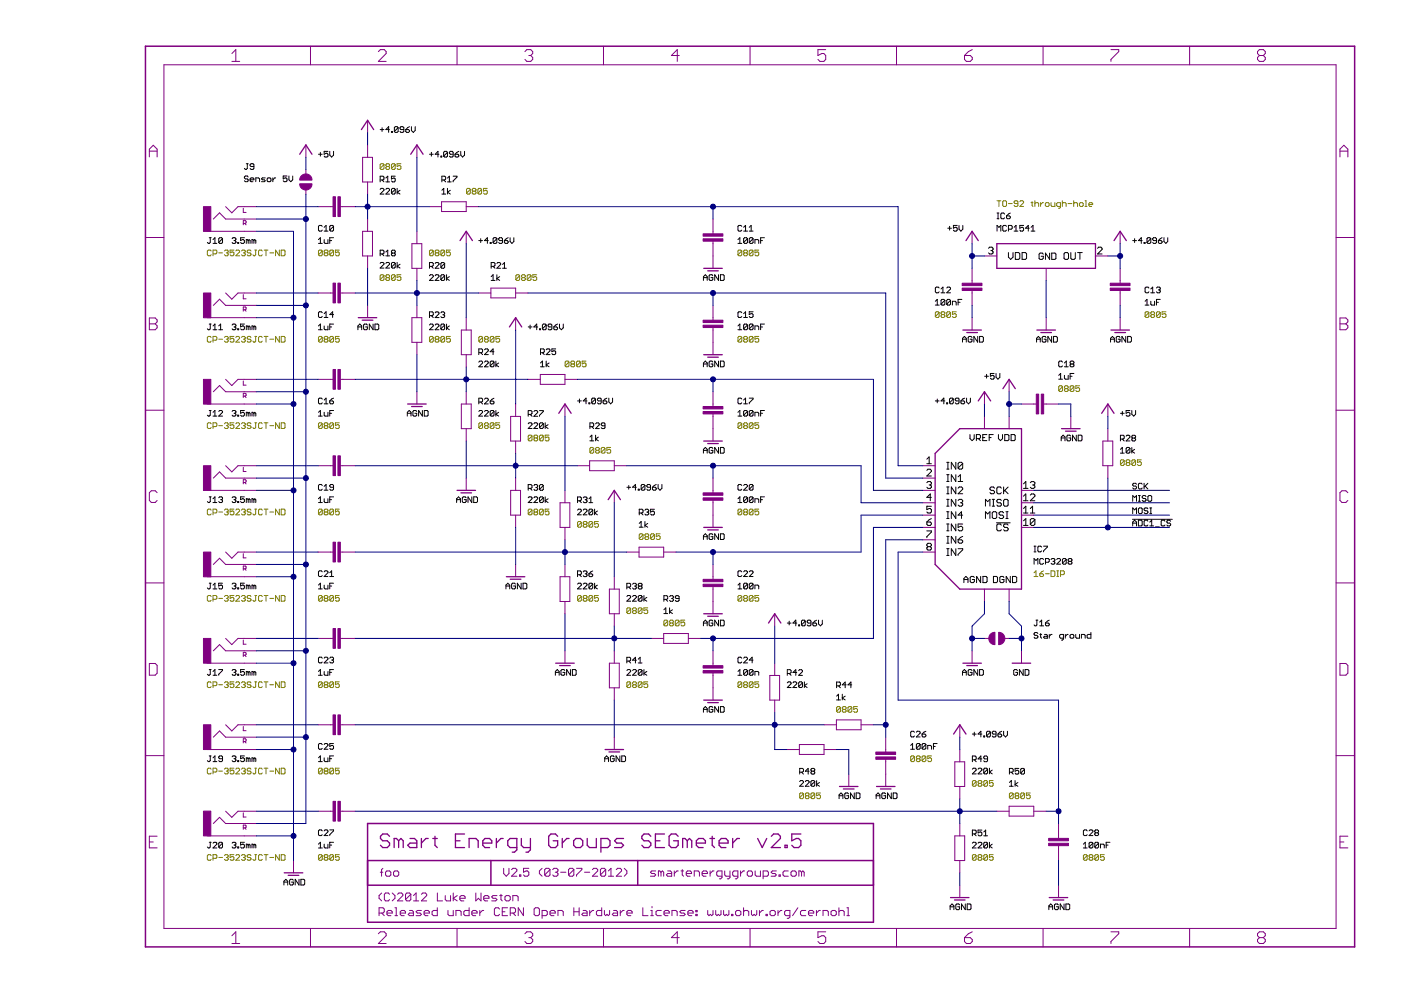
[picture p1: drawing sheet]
<svg xmlns="http://www.w3.org/2000/svg" width="297mm" height="210mm" viewBox="0 0 297 210" stroke-linecap="round" stroke-linejoin="round" font-family="sans-serif">
<g fill="none" stroke="#808000" stroke-width=".21">
<path d="M81.4 34.9l-.2-.2h-.4l-.2 .2v.8M81.4 34.9v.8l-.2 .2h-.4l-.2-.2M81.4 34.9l-.8 .8M82 35.3l-.2-.2 .2-.4h.4l.2 .2-.2 .4M82 35.3l-.2 .2 .2 .4h.4l.2-.2-.2-.4M82 35.3h.4M83.8 34.9l-.2-.2h-.4l-.2 .2v.8M83.8 34.9v.8l-.2 .2h-.4l-.2-.2M83.8 34.9l-.8 .8M85 34.7h-.8v.6l.6-.2 .2 .2v.4l-.2 .2h-.4l-.2-.2M103.3 39.9h-.8v.6l.4-.2 .4 .2v.4l-.2 .2h-.4l-.2-.2M44.8 53.2l-.2-.2h-.4l-.2 .2v.8l.2 .2h.4l.2-.2"/>
<path d="M45.2 53.8h.6l.2-.2v-.4l-.2-.2h-.6v1.2M46.4 53.6h.8M47.6 53.2l.2-.2h.4l.2 .2-.2 .4M48 53.6h.2M48.2 53.6l.2 .2-.2 .4h-.4l-.2-.2M49.6 53h-.8v.6l.4-.2 .4 .2v.4l-.2 .2h-.4l-.2-.2M50 53.2l.2-.2h.4l.2 .2v.2l-.8 .8h.8M51.2 53.2l.2-.2h.4l.2 .2-.2 .4M51.6 53.6h.2M51.8 53.6l.2 .2-.2 .4h-.4l-.2-.2M53.2 53.2l-.2-.2h-.4l-.2 .2 .2 .4h.4l.2 .2-.2 .4h-.4l-.2-.2M54 53h.4"/>
<path d="M54.2 53v1l-.2 .2-.4-.2M55.6 53.2l-.2-.2h-.4l-.2 .2v.8l.2 .2h.4l.2-.2M56 53h.8M56.4 53v1.2M57.2 53.6h.8M59.2 53v1.2l-.8-1.2v1.2M59.6 53h.6l.2 .2v.8l-.2 .2h-.6zM68.3 53.2l-.2-.2h-.4l-.2 .2v.8M68.3 53.2v.8l-.2 .2h-.4l-.2-.2M68.3 53.2l-.8 .8M68.9 53.6l-.2-.2 .2-.4h.4l.2 .2-.2 .4M68.9 53.6l-.2 .2 .2 .4h.4l.2-.2-.2-.4"/>
<path d="M68.9 53.6h.4M70.7 53.2l-.2-.2h-.4l-.2 .2v.8M70.7 53.2v.8l-.2 .2h-.4l-.2-.2M70.7 53.2l-.8 .8M71.9 53h-.8v.6l.4-.2 .4 .2v.4l-.2 .2h-.4l-.2-.2M81.4 58.5l-.2-.2h-.4l-.2 .2v.8M81.4 58.5v.8l-.2 .2h-.4l-.2-.2M81.4 58.5l-.8 .8M82 58.9l-.2 .2 .2 .4h.4l.2-.2-.2-.4M82 58.9l-.2-.2 .2-.4h.4l.2 .2-.2 .4M82 58.9h.4M83.8 58.5l-.2-.2h-.4l-.2 .2v.8"/>
<path d="M83.8 58.5v.8l-.2 .2h-.4l-.2-.2M83.8 58.5l-.8 .8M85 58.3h-.8v.6l.4-.2 .4 .2v.4l-.2 .2h-.4l-.2-.2M91.9 53.2l-.2-.2h-.5l-.1 .2v.8M91.9 53.2v.8l-.2 .2h-.5l-.1-.2M91.9 53.2l-.8 .8M92.5 53.6l-.2-.2 .2-.4h.4l.2 .2-.2 .4M92.5 53.6l-.2 .2 .2 .4h.4l.2-.2-.2-.4M92.5 53.6h.4M94.3 53.2l-.2-.2h-.4l-.2 .2v.8M94.3 53.2v.8l-.2 .2h-.4l-.2-.2M94.3 53.2l-.8 .8"/>
<path d="M95.5 53h-.8v.6l.4-.2 .4 .2v.4l-.2 .2h-.4l-.2-.2M99.7 40.2l-.2-.3h-.4l-.2 .3v.7M99.7 40.2v.7l-.2 .2h-.4l-.2-.2M99.7 40.2l-.8 .7M100.3 40.5l-.2-.2 .2-.4h.4l.2 .3-.2 .3M100.3 40.5l-.2 .2 .2 .4h.4l.2-.2-.2-.4M100.3 40.5h.4M102.1 40.2l-.2-.3h-.4l-.2 .3v.7M102.1 40.2v.7l-.2 .2h-.4l-.2-.2M102.1 40.2l-.8 .7M110.2 58.5l-.2-.2h-.4l-.2 .2v.8M110.2 58.5v.8l-.2 .2h-.4l-.2-.2"/>
<path d="M110.2 58.5l-.8 .8M110.8 58.9l-.2-.2 .2-.4h.4l.2 .2-.2 .4M110.8 58.9l-.2 .2 .2 .4h.4l.2-.2-.2-.4M110.8 58.9h.4M112.6 58.5l-.2-.2h-.4l-.2 .2v.8M112.6 58.5v.8l-.2 .2h-.4l-.2-.2M112.6 58.5l-.8 .8M113.8 58.3h-.8v.6l.4-.2 .4 .2v.4l-.2 .2h-.4l-.2-.2M157.3 53.2l-.2-.2h-.4l-.2 .2v.8M157.3 53.2v.8l-.2 .2h-.4l-.2-.2M157.3 53.2l-.8 .8M157.9 53.6l-.2-.2 .2-.4h.4l.2 .2-.2 .4"/>
<path d="M157.9 53.6l-.2 .2 .2 .4h.4l.2-.2-.2-.4M157.9 53.6h.4M159.7 53.2l-.2-.2h-.4l-.2 .2v.8M159.7 53.2v.8l-.2 .2h-.4l-.2-.2M159.7 53.2l-.8 .8M160.9 53h-.8v.6l.4-.2 .4 .2v.4l-.2 .2h-.4l-.2-.2M211.4 42.6h.8M211.8 42.6v1.2M212.8 42.6h.4l.2 .2v.8l-.2 .2h-.4l-.2-.2v-.8zM213.8 43.2h.8M215.8 43.2h-.6l-.2-.2 .2-.4h.4l.2 .2v.8l-.2 .2h-.4l-.2-.2M216.2 42.8l.2-.2h.4l.2 .2v.2l-.8 .8h.8"/>
<path d="M218.6 43h.4M218.8 42.8v.8l.2 .2M219.4 43.2l.2-.2h.4l.2 .2v.6M219.4 42.6v1.2M220.6 43v.8M221.2 43h-.2l-.4 .4M221.6 43.2l.2-.2h.4l.2 .2v.4l-.2 .2h-.4l-.2-.2zM222.8 43v.6l.2 .2h.6v-.8M224.8 43.8h-.6l-.2-.2v-.4l.2-.2h.6v1l-.4 .2M225.2 43.2l.2-.2h.4l.2 .2v.6M225.2 42.6v1.2M226.4 43.2h.8"/>
<path d="M227.6 43.2l.3-.2h.4l.2 .2v.6M227.6 42.6v1.2M228.9 43.2l.2-.2h.4l.2 .2v.4l-.2 .2h-.4l-.2-.2zM230.1 42.6h.2v1.2M230.1 43.8h.4M230.9 43.4h.8l-.2-.4h-.4l-.2 .2v.4l.2 .2h.4M44.8 71.5l-.2-.2h-.4l-.2 .2v.8l.2 .2h.4l.2-.2M45.2 72.1h.6l.2-.2v-.4l-.2-.2h-.6v1.2M46.4 71.9h.8M47.6 71.5l.2-.2h.4l.2 .2-.2 .4M48 71.9h.2M48.2 71.9l.2 .2-.2 .4h-.4l-.2-.2"/>
<path d="M49.6 71.3h-.8v.6l.6-.2 .2 .2v.4l-.2 .2h-.4l-.2-.2M50 71.5l.2-.2h.4l.2 .2v.2l-.8 .8h.8M51.2 71.5l.2-.2h.4l.2 .2-.2 .4M51.6 71.9h.2M51.8 71.9l.2 .2-.2 .4h-.4l-.2-.2M53.2 71.5l-.2-.2h-.4l-.2 .4 .2 .2h.4l.2 .4-.2 .2h-.4l-.2-.2M54 71.3h.4M54.2 71.3v1l-.2 .2-.4-.2M55.6 71.5l-.2-.2h-.4l-.2 .2v.8l.2 .2h.4l.2-.2M56 71.3h.8M56.4 71.3v1.2M57.2 71.9h.8"/>
<path d="M59.2 71.3v1.2l-.8-1.2v1.2M59.6 71.3h.6l.2 .2v.8l-.2 .2h-.6zM68.3 71.5l-.2-.2h-.4l-.2 .2v.8M68.3 71.5v.8l-.2 .2h-.4l-.2-.2M68.3 71.5l-.8 .8M68.9 71.9l-.2-.2 .2-.4h.4l.2 .2-.2 .4M68.9 71.9l-.2 .2 .2 .4h.4l.2-.2-.2-.4M68.9 71.9h.4M70.7 71.5l-.2-.2h-.4l-.2 .2v.8M70.7 71.5v.8l-.2 .2h-.4l-.2-.2M70.7 71.5l-.8 .8M71.9 71.3h-.8v.6l.6-.2 .2 .2v.4l-.2 .2h-.4l-.2-.2"/>
<path d="M91.9 71.5l-.2-.2h-.5l-.1 .2v.8M91.9 71.5v.8l-.2 .2h-.5l-.1-.2M91.9 71.5l-.8 .8M92.5 71.9l-.2-.2 .2-.4h.4l.2 .2-.2 .4M92.5 71.9l-.2 .2 .2 .4h.4l.2-.2-.2-.4M92.5 71.9h.4M94.3 71.5l-.2-.2h-.4l-.2 .2v.8M94.3 71.5v.8l-.2 .2h-.4l-.2-.2M94.3 71.5l-.8 .8M95.5 71.3h-.8v.6l.6-.2 .2 .2v.4l-.2 .2h-.4l-.2-.2M102.3 71.5l-.2-.2h-.4l-.2 .2v.8M102.3 71.5v.8l-.2 .2h-.4l-.2-.2"/>
<path d="M102.3 71.5l-.8 .8M102.9 71.9l-.2-.2 .2-.4h.4l.2 .2-.2 .4M102.9 71.9l-.2 .2 .2 .4h.4l.2-.2-.2-.4M102.9 71.9h.4M104.7 71.5l-.2-.2h-.4l-.2 .2v.8M104.7 71.5v.8l-.2 .2h-.4l-.2-.2M104.7 71.5l-.8 .8M105.9 71.3h-.8v.6l.6-.2 .2 .2v.4l-.2 .2h-.4l-.2-.2M120.6 76.8l-.2-.2h-.4l-.2 .2v.8M120.6 76.8v.8l-.2 .2h-.4l-.2-.2M120.6 76.8l-.8 .8M121.2 77.2l-.2-.2 .2-.4h.4l.2 .2-.2 .4"/>
<path d="M121.2 77.2l-.2 .2 .2 .4h.4l.2-.2-.2-.4M121.2 77.2h.4M123 76.8l-.1-.2h-.5l-.2 .2v.8M123 76.8v.8l-.1 .2h-.5l-.2-.2M123 76.8l-.8 .8M124.2 76.6h-.8v.6l.4-.2 .4 .2v.4l-.1 .2h-.4l-.3-.2M157.3 71.5l-.2-.2h-.4l-.2 .2v.8M157.3 71.5v.8l-.2 .2h-.4l-.2-.2M157.3 71.5l-.8 .8M157.9 71.9l-.2-.2 .2-.4h.4l.2 .2-.2 .4M157.9 71.9l-.2 .2 .2 .4h.4l.2-.2-.2-.4M157.9 71.9h.4"/>
<path d="M159.7 71.5l-.2-.2h-.4l-.2 .2v.8M159.7 71.5v.8l-.2 .2h-.4l-.2-.2M159.7 71.5l-.8 .8M160.9 71.3h-.8v.6l.6-.2 .2 .2v.4l-.2 .2h-.4l-.2-.2M199.1 66.3l-.8 .8M199.1 66.3l-.2-.2h-.4l-.2 .2v.8M199.1 66.3v.8l-.2 .2h-.4l-.2-.2M199.7 66.7l-.2-.2 .2-.4h.4l.2 .2-.2 .4M199.7 66.7l-.2 .2 .2 .4h.4l.2-.2-.2-.4M199.7 66.7h.4M201.5 66.3l-.2-.2h-.4l-.2 .2v.8M201.5 66.3v.8l-.2 .2h-.4l-.2-.2"/>
<path d="M201.5 66.3l-.8 .8M202.7 66.1h-.8v.6l.4-.2 .4 .2v.4l-.2 .2h-.4l-.2-.2M243.6 66.3l-.2-.2h-.4l-.2 .2v.8M243.6 66.3v.8l-.2 .2h-.4l-.2-.2M243.6 66.3l-.8 .8M244.2 66.7l-.2-.2 .2-.4h.4l.2 .2-.2 .4M244.2 66.7l-.2 .2 .2 .4h.4l.2-.2-.2-.4M244.2 66.7h.4M246 66.3l-.2-.2h-.4l-.2 .2v.8M246 66.3v.8l-.2 .2h-.4l-.2-.2M246 66.3l-.8 .8M247.2 66.1h-.8v.6l.4-.2 .4 .2v.4l-.2 .2h-.4l-.2-.2"/>
<path d="M44.8 89.9l-.2-.3h-.4l-.2 .3v.8l.2 .1h.4l.2-.1M45.2 90.4h.6l.2-.1v-.4l-.2-.3h-.6v1.2M46.4 90.3h.8M47.6 89.9l.2-.3h.4l.2 .3-.2 .4M48 90.3h.2M48.2 90.3l.2 .1-.2 .4h-.4l-.2-.1M49.6 89.6h-.8v.7l.4-.3 .4 .3v.4l-.2 .1h-.4l-.2-.1M50 89.9l.2-.3h.4l.2 .3v.1l-.8 .8h.8M51.2 89.9l.2-.3h.4l.2 .3-.2 .4M51.6 90.3h.2M51.8 90.3l.2 .1-.2 .4h-.4l-.2-.1M53.2 89.9l-.2-.3h-.4l-.2 .4 .2 .3h.4l.2 .4-.2 .1h-.4l-.2-.1"/>
<path d="M54 89.6h.4M54.2 89.6v1.1l-.2 .1-.4-.1M55.6 89.9l-.2-.3h-.4l-.2 .3v.8l.2 .1h.4l.2-.1M56 89.6h.8M56.4 89.6v1.2M57.2 90.3h.8M59.2 89.6v1.2l-.8-1.2v1.2M59.6 89.6h.6l.2 .3v.8l-.2 .1h-.6zM68.3 89.9l-.2-.3h-.4l-.2 .3v.8M68.3 89.9v.8l-.2 .1h-.4l-.2-.1M68.3 89.9l-.8 .8M68.9 90.3l-.2-.3 .2-.4h.4l.2 .3-.2 .4"/>
<path d="M68.9 90.3l-.2 .1 .2 .4h.4l.2-.1-.2-.4M68.9 90.3h.4M70.7 89.9l-.2-.3h-.4l-.2 .3v.8M70.7 89.9v.8l-.2 .1h-.4l-.2-.1M70.7 89.9l-.8 .8M71.9 89.6h-.8v.7l.4-.3 .4 .3v.4l-.2 .1h-.4l-.2-.1M102.3 89.9l-.2-.3h-.4l-.2 .3v.8M102.3 89.9v.8l-.2 .1h-.4l-.2-.1M102.3 89.9l-.8 .8M102.9 90.3l-.2-.3 .2-.4h.4l.2 .3-.2 .4M102.9 90.3l-.2 .1 .2 .4h.4l.2-.1-.2-.4M102.9 90.3h.4"/>
<path d="M104.7 89.9l-.2-.3h-.4l-.2 .3v.8M104.7 89.9v.8l-.2 .1h-.4l-.2-.1M104.7 89.9l-.8 .8M105.9 89.6h-.8v.7l.4-.3 .4 .3v.4l-.2 .1h-.4l-.2-.1M112.8 92.5l-.2-.2h-.4l-.2 .2v.8M112.8 92.5v.8l-.2 .2h-.4l-.2-.2M112.8 92.5l-.8 .8M113.4 92.9l-.2-.2 .2-.4h.4l.2 .2-.2 .4M113.4 92.9l-.2 .2 .2 .4h.4l.2-.2-.2-.4M113.4 92.9h.4M115.2 92.5l-.2-.2h-.4l-.2 .2v.8M115.2 92.5v.8l-.2 .2h-.4l-.2-.2"/>
<path d="M115.2 92.5l-.8 .8M116.4 92.3h-.8v.6l.6-.2 .2 .2v.4l-.2 .2h-.4l-.2-.2M125.9 95.1l-.2-.2h-.4l-.2 .2v.8M125.9 95.1v.8l-.2 .2h-.4l-.2-.2M125.9 95.1l-.8 .8M126.5 95.5l-.2-.2 .2-.4h.4l.2 .2-.2 .4M126.5 95.5l-.2 .2 .2 .4h.4l.2-.2-.2-.4M126.5 95.5h.4M128.3 95.1l-.2-.2h-.4l-.2 .2v.8M128.3 95.1v.8l-.2 .2h-.4l-.2-.2M128.3 95.1l-.8 .8M129.5 94.9h-.8v.6l.4-.2 .4 .2v.4l-.2 .2h-.4l-.2-.2"/>
<path d="M157.3 89.9l-.2-.3h-.4l-.2 .3v.8M157.3 89.9v.8l-.2 .1h-.4l-.2-.1M157.3 89.9l-.8 .8M157.9 90.3l-.2-.3 .2-.4h.4l.2 .3-.2 .4M157.9 90.3l-.2 .1 .2 .4h.4l.2-.1-.2-.4M157.9 90.3h.4M159.7 89.9l-.2-.3h-.4l-.2 .3v.8M159.7 89.9v.8l-.2 .1h-.4l-.2-.1M159.7 89.9l-.8 .8M160.9 89.6h-.8v.7l.4-.3 .4 .3v.4l-.2 .1h-.4l-.2-.1M225.3 82l-.2-.2h-.4l-.2 .2v.8M225.3 82v.8l-.2 .2h-.4l-.2-.2"/>
<path d="M225.3 82l-.8 .8M225.9 82.4l-.2-.2 .2-.4h.4l.2 .2-.2 .4M225.9 82.4l-.2 .2 .2 .4h.4l.2-.2-.2-.4M225.9 82.4h.4M227.7 82l-.2-.2h-.4l-.2 .2v.8M227.7 82v.8l-.2 .2h-.4l-.2-.2M227.7 82l-.8 .8M228.9 81.8h-.8v.6l.6-.2 .2 .2v.4l-.2 .2h-.4l-.2-.2M238.4 97.7l-.3-.2h-.4l-.1 .2v.8M238.4 97.7v.8l-.3 .2h-.4l-.1-.2M238.4 97.7l-.8 .8M239 98.1l-.2-.2 .2-.4h.4l.2 .2-.2 .4"/>
<path d="M239 98.1l-.2 .2 .2 .4h.4l.2-.2-.2-.4M239 98.1h.4M240.8 97.7l-.2-.2h-.4l-.2 .2v.8M240.8 97.7v.8l-.2 .2h-.4l-.2-.2M240.8 97.7l-.8 .8M242 97.5h-.8v.6l.4-.2 .4 .2v.4l-.2 .2h-.4l-.2-.2M44.8 108.2l-.2-.3h-.4l-.2 .3v.8l.2 .2h.4l.2-.2M45.2 108.8h.6l.2-.2v-.4l-.2-.3h-.6v1.3M46.4 108.6h.8M47.6 108.2l.2-.3h.4l.2 .3-.2 .4M48 108.6h.2M48.2 108.6l.2 .2-.2 .4h-.4l-.2-.2"/>
<path d="M49.6 107.9h-.8v.7l.4-.2 .4 .2v.4l-.2 .2h-.4l-.2-.2M50 108.2l.2-.3h.4l.2 .3v.2l-.8 .8h.8M51.2 108.2l.2-.3h.4l.2 .3-.2 .4M51.6 108.6h.2M51.8 108.6l.2 .2-.2 .4h-.4l-.2-.2M53.2 108.2l-.2-.3h-.4l-.2 .5 .2 .2h.4l.2 .4-.2 .2h-.4l-.2-.2M54 107.9h.4M54.2 107.9v1.1l-.2 .2-.4-.2M55.6 108.2l-.2-.3h-.4l-.2 .3v.8l.2 .2h.4l.2-.2M56 107.9h.8M56.4 107.9v1.3M57.2 108.6h.8"/>
<path d="M59.2 107.9v1.3l-.8-1.3v1.3M59.6 107.9h.6l.2 .3v.8l-.2 .2h-.6zM68.3 108.2l-.2-.3h-.4l-.2 .3v.8M68.3 108.2v.8l-.2 .2h-.4l-.2-.2M68.3 108.2l-.8 .8M68.9 108.6l-.2-.2 .2-.5h.4l.2 .3-.2 .4M68.9 108.6l-.2 .2 .2 .4h.4l.2-.2-.2-.4M68.9 108.6h.4M70.7 108.2l-.2-.3h-.4l-.2 .3v.8M70.7 108.2v.8l-.2 .2h-.4l-.2-.2M70.7 108.2l-.8 .8M71.9 107.9h-.8v.7l.4-.2 .4 .2v.4l-.2 .2h-.4l-.2-.2"/>
<path d="M112.8 108.2l-.2-.3h-.4l-.2 .3v.8M112.8 108.2v.8l-.2 .2h-.4l-.2-.2M112.8 108.2l-.8 .8M113.4 108.6l-.2-.2 .2-.5h.4l.2 .3-.2 .4M113.4 108.6l-.2 .2 .2 .4h.4l.2-.2-.2-.4M113.4 108.6h.4M115.2 108.2l-.2-.3h-.4l-.2 .3v.8M115.2 108.2v.8l-.2 .2h-.4l-.2-.2M115.2 108.2l-.8 .8M116.4 107.9h-.8v.7l.4-.2 .4 .2v.4l-.2 .2h-.4l-.2-.2M123.3 110.8l-.3-.2h-.3l-.3 .2v.8M123.3 110.8v.8l-.3 .2h-.3l-.3-.2"/>
<path d="M123.3 110.8l-.9 .8M123.8 111.2l-.1-.2 .1-.4h.4l.3 .2-.3 .4M123.8 111.2l-.1 .2 .1 .4h.4l.3-.2-.3-.4M123.8 111.2h.4M125.7 110.8l-.2-.2h-.4l-.2 .2v.8M125.7 110.8v.8l-.2 .2h-.4l-.2-.2M125.7 110.8l-.8 .8M126.9 110.6h-.8v.6l.4-.2 .4 .2v.4l-.2 .2h-.4l-.2-.2M136.3 113.4l-.2-.2h-.4l-.2 .2v.8M136.3 113.4v.8l-.2 .2h-.4l-.2-.2M136.3 113.4l-.8 .8M136.9 113.8l-.2-.2 .2-.4h.4l.2 .2-.2 .4"/>
<path d="M136.9 113.8l-.2 .2 .2 .4h.4l.2-.2-.2-.4M136.9 113.8h.4M138.7 113.4l-.2-.2h-.4l-.2 .2v.8M138.7 113.4v.8l-.2 .2h-.4l-.2-.2M138.7 113.4l-.8 .8M140 113.2h-.9v.6l.5-.2 .4 .2v.4l-.3 .2h-.4l-.2-.2M157.3 108.2l-.2-.3h-.4l-.2 .3v.8M157.3 108.2v.8l-.2 .2h-.4l-.2-.2M157.3 108.2l-.8 .8M157.9 108.6l-.2-.2 .2-.5h.4l.2 .3-.2 .4M157.9 108.6l-.2 .2 .2 .4h.4l.2-.2-.2-.4M157.9 108.6h.4"/>
<path d="M159.7 108.2l-.2-.3h-.4l-.2 .3v.8M159.7 108.2v.8l-.2 .2h-.4l-.2-.2M159.7 108.2l-.8 .8M160.9 107.9h-.8v.7l.4-.2 .4 .2v.4l-.2 .2h-.4l-.2-.2M44.8 126.5l-.2-.2h-.4l-.2 .2v.8l.2 .2h.4l.2-.2M45.2 127.1h.6l.2-.2v-.4l-.2-.2h-.6v1.2M46.4 126.9h.8M47.6 126.5l.2-.2h.4l.2 .2-.2 .4M48 126.9h.2M48.2 126.9l.2 .2-.2 .4h-.4l-.2-.2M49.6 126.3h-.8v.6l.4-.2 .4 .2v.4l-.2 .2h-.4l-.2-.2M50 126.5l.2-.2h.4l.2 .2v.2l-.8 .8h.8"/>
<path d="M51.2 126.5l.2-.2h.4l.2 .2-.2 .4M51.6 126.9h.2M51.8 126.9l.2 .2-.2 .4h-.4l-.2-.2M53.2 126.5l-.2-.2h-.4l-.2 .4 .2 .2h.4l.2 .4-.2 .2h-.4l-.2-.2M54 126.3h.4M54.2 126.3v1l-.2 .2-.4-.2M55.6 126.5l-.2-.2h-.4l-.2 .2v.8l.2 .2h.4l.2-.2M56 126.3h.8M56.4 126.3v1.2M57.2 126.9h.8M59.2 126.3v1.2l-.8-1.2v1.2M59.6 126.3h.6l.2 .2v.8l-.2 .2h-.6z"/>
<path d="M68.3 126.5l-.2-.2h-.4l-.2 .2v.8M68.3 126.5v.8l-.2 .2h-.4l-.2-.2M68.3 126.5l-.8 .8M68.9 126.9l-.2-.2 .2-.4h.4l.2 .2-.2 .4M68.9 126.9l-.2 .2 .2 .4h.4l.2-.2-.2-.4M68.9 126.9h.4M70.7 126.5l-.2-.2h-.4l-.2 .2v.8M70.7 126.5v.8l-.2 .2h-.4l-.2-.2M70.7 126.5l-.8 .8M71.9 126.3h-.8v.6l.4-.2 .4 .2v.4l-.2 .2h-.4l-.2-.2M123.3 126.5l-.3-.2h-.3l-.3 .2v.8M123.3 126.5v.8l-.3 .2h-.3l-.3-.2"/>
<path d="M123.3 126.5l-.9 .8M123.8 126.9l-.1-.2 .1-.4h.4l.3 .2-.3 .4M123.8 126.9l-.1 .2 .1 .4h.4l.3-.2-.3-.4M123.8 126.9h.4M125.7 126.5l-.2-.2h-.4l-.2 .2v.8M125.7 126.5v.8l-.2 .2h-.4l-.2-.2M125.7 126.5l-.8 .8M126.9 126.3h-.8v.6l.4-.2 .4 .2v.4l-.2 .2h-.4l-.2-.2M133.7 129.1l-.2-.2h-.4l-.2 .2v.8M133.7 129.1v.8l-.2 .2h-.4l-.2-.2M133.7 129.1l-.8 .8M134.3 129.5l-.2 .2 .2 .4h.4l.2-.2-.2-.4"/>
<path d="M134.3 129.5l-.2-.2 .2-.4h.4l.2 .2-.2 .4M134.3 129.5h.4M136.1 129.1l-.2-.2h-.4l-.2 .2v.8M136.1 129.1v.8l-.2 .2h-.4l-.2-.2M136.1 129.1l-.8 .8M137.3 128.9h-.8v.6l.4-.2 .4 .2v.4l-.2 .2h-.4l-.2-.2M141.6 131.7l-.2-.2h-.4l-.2 .2v.8M141.6 131.7v.8l-.2 .2h-.4l-.2-.2M141.6 131.7l-.8 .8M142.2 132.1l-.2-.2 .2-.4h.4l.2 .2-.2 .4M142.2 132.1l-.2 .2 .2 .4h.4l.2-.2-.2-.4M142.2 132.1h.4"/>
<path d="M144 131.7l-.2-.2h-.4l-.2 .2v.8M144 131.7v.8l-.2 .2h-.4l-.2-.2M144 131.7l-.8 .8M145.2 131.5h-.8v.6l.4-.2 .4 .2v.4l-.2 .2h-.4l-.2-.2M157.3 126.5l-.2-.2h-.4l-.2 .2v.8M157.3 126.5v.8l-.2 .2h-.4l-.2-.2M157.3 126.5l-.8 .8M157.9 126.9l-.2-.2 .2-.4h.4l.2 .2-.2 .4M157.9 126.9l-.2 .2 .2 .4h.4l.2-.2-.2-.4M157.9 126.9h.4M159.7 126.5l-.2-.2h-.4l-.2 .2v.8M159.7 126.5v.8l-.2 .2h-.4l-.2-.2"/>
<path d="M159.7 126.5l-.8 .8M160.9 126.3h-.8v.6l.4-.2 .4 .2v.4l-.2 .2h-.4l-.2-.2M219.2 121.4l.4-.4v1.2M219.2 122.2h.8M220.5 121.6h.5l.3 .4-.3 .2h-.4l-.1-.2zM221.3 121l-.8 .6M221.7 121.6h.8M222.8 121h.7l.1 .2v.8l-.1 .2h-.7zM224 122.2h.5M224 121h.5M224.3 121v1.2M224.9 121.8h.6l.2-.2v-.4l-.2-.2h-.6v1.2"/>
<path d="M44.8 144.8l-.2-.2h-.4l-.2 .2v.8l.2 .2h.4l.2-.2M45.2 145.4h.6l.2-.2v-.4l-.2-.2h-.6v1.2M46.4 145.2h.8M47.6 144.8l.2-.2h.4l.2 .2-.2 .4M48 145.2h.2M48.2 145.2l.2 .2-.2 .4h-.4l-.2-.2M49.6 144.6h-.8v.6l.6-.2 .2 .2v.4l-.2 .2h-.4l-.2-.2M50 144.8l.2-.2h.4l.2 .2v.2l-.8 .8h.8M51.2 144.8l.2-.2h.4l.2 .2-.2 .4M51.6 145.2h.2M51.8 145.2l.2 .2-.2 .4h-.4l-.2-.2M53.2 144.8l-.2-.2h-.4l-.2 .4 .2 .2h.4l.2 .4-.2 .2h-.4l-.2-.2"/>
<path d="M54 144.6h.4M54.2 144.6v1l-.2 .2-.4-.2M55.6 144.8l-.2-.2h-.4l-.2 .2v.8l.2 .2h.4l.2-.2M56 144.6h.8M56.4 144.6v1.2M57.2 145.2h.8M59.2 144.6v1.2l-.8-1.2v1.2M59.6 144.6h.6l.2 .2v.8l-.2 .2h-.6zM68.3 144.8l-.2-.2h-.4l-.2 .2v.8M68.3 144.8v.8l-.2 .2h-.4l-.2-.2M68.3 144.8l-.8 .8M68.9 145.2l-.2-.2 .2-.4h.4l.2 .2-.2 .4"/>
<path d="M68.9 145.2l-.2 .2 .2 .4h.4l.2-.2-.2-.4M68.9 145.2h.4M70.7 144.8l-.2-.2h-.4l-.2 .2v.8M70.7 144.8v.8l-.2 .2h-.4l-.2-.2M70.7 144.8l-.8 .8M71.9 144.6h-.8v.6l.6-.2 .2 .2v.4l-.2 .2h-.4l-.2-.2M133.7 144.8l-.2-.2h-.4l-.2 .2v.8M133.7 144.8v.8l-.2 .2h-.4l-.2-.2M133.7 144.8l-.8 .8M134.3 145.2l-.2-.2 .2-.4h.4l.2 .2-.2 .4M134.3 145.2l-.2 .2 .2 .4h.4l.2-.2-.2-.4M134.3 145.2h.4"/>
<path d="M136.1 144.8l-.2-.2h-.4l-.2 .2v.8M136.1 144.8v.8l-.2 .2h-.4l-.2-.2M136.1 144.8l-.8 .8M137.3 144.6h-.8v.6l.6-.2 .2 .2v.4l-.2 .2h-.4l-.2-.2M157.3 144.8l-.2-.2h-.4l-.2 .2v.8M157.3 144.8v.8l-.2 .2h-.4l-.2-.2M157.3 144.8l-.8 .8M157.9 145.2l-.2-.2 .2-.4h.4l.2 .2-.2 .4M157.9 145.2l-.2 .2 .2 .4h.4l.2-.2-.2-.4M157.9 145.2h.4M159.7 144.8l-.2-.2h-.4l-.2 .2v.8M159.7 144.8v.8l-.2 .2h-.4l-.2-.2"/>
<path d="M159.7 144.8l-.8 .8M160.9 144.6h-.8v.6l.6-.2 .2 .2v.4l-.2 .2h-.4l-.2-.2M178.2 150l-.2-.2h-.4l-.2 .2v.8M178.2 150v.8l-.2 .2h-.4l-.2-.2M178.2 150l-.8 .8M178.8 150.4l-.2-.2 .2-.4h.4l.2 .2-.2 .4M178.8 150.4l-.2 .2 .2 .4h.4l.2-.2-.2-.4M178.8 150.4h.4M180.6 150l-.2-.2h-.4l-.2 .2v.8M180.6 150v.8l-.2 .2h-.4l-.2-.2M180.6 150l-.8 .8M181.8 149.8h-.8v.6l.4-.2 .4 .2v.4l-.2 .2h-.4l-.2-.2"/>
<path d="M44.8 163.1l-.2-.2h-.4l-.2 .2v.8l.2 .2h.4l.2-.2M45.2 163.7h.6l.2-.2v-.4l-.2-.2h-.6v1.2M46.4 163.5h.8M47.6 163.1l.2-.2h.4l.2 .2-.2 .4M48 163.5h.2M48.2 163.5l.2 .2-.2 .4h-.4l-.2-.2M49.6 162.9h-.8v.6l.4-.2 .4 .2v.4l-.2 .2h-.4l-.2-.2M50 163.1l.2-.2h.4l.2 .2v.2l-.8 .8h.8M51.2 163.1l.2-.2h.4l.2 .2-.2 .4M51.6 163.5h.2M51.8 163.5l.2 .2-.2 .4h-.4l-.2-.2M53.2 163.1l-.2-.2h-.4l-.2 .4 .2 .2h.4l.2 .4-.2 .2h-.4l-.2-.2"/>
<path d="M54 162.9h.4M54.2 162.9v1l-.2 .2-.4-.2M55.6 163.1l-.2-.2h-.4l-.2 .2v.8l.2 .2h.4l.2-.2M56 162.9h.8M56.4 162.9v1.2M57.2 163.5h.8M59.2 162.9v1.2l-.8-1.2v1.2M59.6 162.9h.6l.2 .2v.8l-.2 .2h-.6zM68.3 163.1l-.2-.2h-.4l-.2 .2v.8M68.3 163.1v.8l-.2 .2h-.4l-.2-.2M68.3 163.1l-.8 .8M68.9 163.5l-.2-.2 .2-.4h.4l.2 .2-.2 .4"/>
<path d="M68.9 163.5l-.2 .2 .2 .4h.4l.2-.2-.2-.4M68.9 163.5h.4M70.7 163.1l-.2-.2h-.4l-.2 .2v.8M70.7 163.1v.8l-.2 .2h-.4l-.2-.2M70.7 163.1l-.8 .8M71.9 162.9h-.8v.6l.4-.2 .4 .2v.4l-.2 .2h-.4l-.2-.2M170.3 168.3l-.2-.2h-.4l-.2 .2v.8M170.3 168.3v.8l-.2 .2h-.4l-.2-.2M170.3 168.3l-.8 .8M170.9 168.7l-.1-.2 .1-.4h.4l.2 .2-.2 .4M170.9 168.7l-.1 .2 .1 .4h.4l.2-.2-.2-.4M170.9 168.7h.4"/>
<path d="M172.7 168.3l-.1-.2h-.5l-.2 .2v.8M172.7 168.3v.8l-.1 .2h-.5l-.2-.2M172.7 168.3l-.8 .8M173.9 168.1h-.8v.6l.4-.2 .4 .2v.4l-.1 .2h-.4l-.3-.2M193.9 160.5l-.2-.2h-.4l-.2 .2v.8M193.9 160.5v.8l-.2 .2h-.4l-.2-.2M193.9 160.5l-.8 .8M194.5 160.9l-.2-.2 .2-.4h.4l.2 .2-.2 .4M194.5 160.9l-.2 .2 .2 .4h.4l.2-.2-.2-.4M194.5 160.9h.4M196.3 160.5l-.2-.2h-.4l-.2 .2v.8M196.3 160.5v.8l-.2 .2h-.4l-.2-.2"/>
<path d="M196.3 160.5l-.8 .8M197.5 160.3h-.8v.6l.4-.2 .4 .2v.4l-.2 .2h-.4l-.2-.2M207 165.7l-.2-.2h-.4l-.2 .2v.8M207 165.7v.8l-.2 .2h-.4l-.2-.2M207 165.7l-.8 .8M207.6 166.1l-.2-.2 .2-.4h.4l.2 .2-.2 .4M207.6 166.1l-.2 .2 .2 .4h.4l.2-.2-.2-.4M207.6 166.1h.4M209.4 165.7l-.2-.2h-.4l-.2 .2v.8M209.4 165.7v.8l-.2 .2h-.4l-.2-.2M209.4 165.7l-.8 .8M210.6 165.5h-.8v.6l.4-.2 .4 .2v.4l-.2 .2h-.4l-.2-.2"/>
<path d="M214.8 168.3l-.2-.2h-.4l-.2 .2v.8M214.8 168.3v.8l-.2 .2h-.4l-.2-.2M214.8 168.3l-.8 .8M215.4 168.7l-.2-.2 .2-.4h.4l.2 .2-.2 .4M215.4 168.7l-.2 .2 .2 .4h.4l.2-.2-.2-.4M215.4 168.7h.4M217.2 168.3l-.2-.2h-.4l-.2 .2v.8M217.2 168.3v.8l-.2 .2h-.4l-.2-.2M217.2 168.3l-.8 .8M218.4 168.1h-.8v.6l.6-.2 .2 .2v.4l-.2 .2h-.4l-.2-.2M44.8 181.4l-.2-.2h-.4l-.2 .2v.8l.2 .2h.4l.2-.2M45.2 182h.6l.2-.2v-.4l-.2-.2h-.6v1.2"/>
<path d="M46.4 181.8h.8M47.6 181.4l.2-.2h.4l.2 .2-.2 .4M48 181.8h.2M48.2 181.8l.2 .2-.2 .4h-.4l-.2-.2M49.6 181.2h-.8v.6l.4-.2 .4 .2v.4l-.2 .2h-.4l-.2-.2M50 181.4l.2-.2h.4l.2 .2v.2l-.8 .8h.8M51.2 181.4l.2-.2h.4l.2 .2-.2 .4M51.6 181.8h.2M51.8 181.8l.2 .2-.2 .4h-.4l-.2-.2M53.2 181.4l-.2-.2h-.4l-.2 .2 .2 .4h.4l.2 .2-.2 .4h-.4l-.2-.2M54 181.2h.4M54.2 181.2v1l-.2 .2-.4-.2"/>
<path d="M55.6 181.4l-.2-.2h-.4l-.2 .2v.8l.2 .2h.4l.2-.2M56 181.2h.8M56.4 181.2v1.2M57.2 181.8h.8M59.2 181.2v1.2l-.8-1.2v1.2M59.6 181.2h.6l.2 .2v.8l-.2 .2h-.6zM68.3 181.4l-.2-.2h-.4l-.2 .2v.8M68.3 181.4v.8l-.2 .2h-.4l-.2-.2M68.3 181.4l-.8 .8M68.9 181.8l-.2-.2 .2-.4h.4l.2 .2-.2 .4M68.9 181.8l-.2 .2 .2 .4h.4l.2-.2-.2-.4M68.9 181.8h.4"/>
<path d="M70.7 181.4l-.2-.2h-.4l-.2 .2v.8M70.7 181.4v.8l-.2 .2h-.4l-.2-.2M70.7 181.4l-.8 .8M71.9 181.2h-.8v.6l.4-.2 .4 .2v.4l-.2 .2h-.4l-.2-.2M207 181.4l-.2-.2h-.4l-.2 .2v.8M207 181.4v.8l-.2 .2h-.4l-.2-.2M207 181.4l-.8 .8M207.6 181.8l-.2-.2 .2-.4h.4l.2 .2-.2 .4M207.6 181.8l-.2 .2 .2 .4h.4l.2-.2-.2-.4M207.6 181.8h.4M209.4 181.4l-.2-.2h-.4l-.2 .2v.8M209.4 181.4v.8l-.2 .2h-.4l-.2-.2"/>
<path d="M209.4 181.4l-.8 .8M210.6 181.2h-.8v.6l.4-.2 .4 .2v.4l-.2 .2h-.4l-.2-.2M230.5 181.4l-.2-.2h-.4l-.2 .2v.8M230.5 181.4v.8l-.2 .2h-.4l-.2-.2M230.5 181.4l-.8 .8M231.1 181.8l-.2-.2 .2-.4h.4l.2 .2-.2 .4M231.1 181.8l-.2 .2 .2 .4h.4l.2-.2-.2-.4M231.1 181.8h.4M232.9 181.4l-.2-.2h-.4l-.2 .2v.8M232.9 181.4v.8l-.2 .2h-.4l-.2-.2M232.9 181.4l-.8 .8M234.1 181.2h-.8v.6l.4-.2 .4 .2v.4l-.2 .2h-.4l-.2-.2"/>
</g>
<g fill="none" stroke="#000" stroke-width=".21">
<path d="M52.2 34.7h.4M52.4 34.7v1l-.2 .2-.4-.2M52.6 37.5l-.2-.2h-.4l-.2 .2 .2 .4h.4l.2 .2-.2 .4h-.4l-.2-.2M53 38.1h.8l-.2-.4h-.4l-.2 .2v.4l.2 .2h.4M53.8 35.3h-.6l-.2-.2 .2-.4h.4l.2 .2v.8l-.2 .2h-.4l-.2-.2M54.2 38.5v-.8h.6l.2 .2v.6M56.2 37.7h-.6l-.2 .2 .8 .4-.2 .2h-.6M56.8 37.7h.4l.2 .2v.4l-.2 .2h-.4l-.2-.2v-.4zM57.8 37.7v.8M58.4 37.7h-.1l-.5 .4M60.9 37.3h-.9v.6l.5-.2 .4 .2v.4l-.3 .2h-.4l-.2-.2M61.3 37.3v.8l.4 .4 .4-.4v-.8"/>
<path d="M67.5 32.7h.8M67.9 32.3v.8M69.5 32.1h-.8v.6l.4-.2 .4 .2v.4l-.2 .2h-.4l-.2-.2M69.9 32.1v.8l.4 .4 .4-.4v-.8M80.6 38.2h.6l.2-.2v-.5l-.2-.1h-.6v1.2M80.6 27.5h.8M81 27.1v.8M81 38.2l.4 .4M81.8 37.8l.4-.4v1.2M81.8 38.6h.8M82.6 27.5h-.8l.6-.6v1.2M83 27.9h.2v.2h-.2z"/>
<path d="M83.8 37.4h-.8v.6l.4-.2 .4 .2v.4l-.2 .2h-.4l-.2-.2M84.2 39.9v1.2M84.4 27.1v.8l-.2 .2h-.4l-.2-.2M84.4 27.1l-.2-.2h-.4l-.2 .2v.8M84.4 27.1l-.8 .8M85.6 27.5h-.6l-.2-.2 .2-.4h.4l.2 .2v.8l-.2 .2h-.4l-.2-.2M86 27.5h.6l.2 .4-.2 .2h-.4l-.2-.2zM86.8 26.9l-.8 .6M87.2 26.9v.8l.4 .4 .4-.4v-.8M91.1 32.7h.8M91.5 32.3v.8M93.1 32.7h-.8l.6-.6v1.2"/>
<path d="M93.5 33.1h.2v.2h-.2zM93.7 38.2h.6l.2-.2v-.5l-.2-.1h-.6v1.2M94.1 38.2l.4 .4M94.9 32.3v.8l-.2 .2h-.4l-.2-.2M94.9 32.3l-.2-.2h-.4l-.2 .2v.8M94.9 39.9v1.2M94.9 32.3l-.8 .8M94.9 37.8l.4-.4v1.2M94.9 38.6h.8M96.1 32.7h-.6l-.2-.2 .2-.4h.4l.2 .2v.8l-.2 .2h-.4l-.2-.2M96.1 37.4h.8v.1l-.8 .9v.2M96.5 32.7h.6l.2 .4-.2 .2h-.4l-.2-.2z"/>
<path d="M97.3 32.1l-.8 .6M97.7 32.1v.8l.4 .4 .4-.4v-.8M44.4 50.4h.4M44.6 50.4v1l-.2 .2-.4-.2M45.2 51.6h.8M45.2 50.8l.4-.4v1.2M47.2 50.6v.8l-.2 .2h-.4l-.2-.2M47.2 50.6l-.2-.2h-.4l-.2 .2v.8M47.2 50.6l-.8 .8M49.2 50.6l.2-.2h.4l.2 .2-.2 .4M49.6 51h.2M49.8 51l.2 .2-.2 .4h-.4l-.2-.2"/>
<path d="M50.4 51.4h.2v.2h-.2zM51.8 50.4h-.8v.6l.4-.2 .4 .2v.4l-.2 .2h-.4l-.2-.2M52.6 51l-.4-.2v.8M52.6 51v.6M52.6 51l.2-.2 .2 .2v.6M53.8 51l-.4-.2v.8M53.8 51l.2-.2 .2 .2v.6M53.8 51v.6M67.5 50.8l.4-.4v1.2M67.5 51.6h.8M68.3 48l-.2-.2h-.4l-.2 .2v.8l.2 .2h.4l.2-.2M68.7 50.8v.6l.2 .2h.6v-.8"/>
<path d="M68.7 49h.8M68.7 48.2l.4-.4v1.2M69.9 51h.4M70.7 48l-.2-.2h-.4l-.2 .2v.8M70.7 50.4h-.8v1.2M70.7 48v.8l-.2 .2h-.4l-.2-.2M70.7 48l-.8 .8M80.6 40.2l.2-.3h.4l.2 .3v.1l-.8 .8h.8M80.6 53.8h.6l.2-.1v-.4l-.2-.3h-.6v1.3M80.6 55.8l.2-.2h.4l.2 .2v.2l-.8 .8h.8M81 53.8l.4 .5M81.8 40.2l.2-.3h.4l.2 .3v.1l-.8 .8h.8"/>
<path d="M81.8 55.8l.2-.2h.4l.2 .2v.2l-.8 .8h.8M81.8 53.4l.4-.4v1.3M81.8 54.3h.8M83.2 53.7l-.2-.3 .2-.4h.4l.2 .3-.2 .4M83.2 53.7l-.2 .1 .2 .5h.4l.2-.2-.2-.4M83.2 53.7h.4M83.8 40.2v.7l-.2 .2h-.4l-.2-.2M83.8 40.2l-.2-.3h-.4l-.2 .3v.7M83.8 55.8l-.2-.2h-.4l-.2 .2v.8M83.8 55.8v.8l-.2 .2h-.4l-.2-.2M83.8 40.2l-.8 .7M83.8 55.8l-.8 .8"/>
<path d="M84.2 55.6v1.2M84.8 40.3l-.6 .4 .6 .4M84.8 56l-.6 .4 .6 .4M91.1 56.5h.6l.2-.2v-.4l-.2-.2h-.6v1.2M91.1 58.5l.1-.2h.5l.2 .2v.2l-.8 .8h.8M91.5 56.5l.4 .4M92.3 55.9l.2-.2h.4l.2 .2v.2l-.8 .8h.8M92.3 58.5l.2-.2h.4l.2 .2v.2l-.8 .8h.8M93.7 41.1h.8M93.7 40.3l.4-.4v1.2M94.3 55.9l-.2-.2h-.4l-.2 .2v.8M94.3 58.5v.8l-.2 .2h-.4l-.2-.2"/>
<path d="M94.3 58.5l-.2-.2h-.4l-.2 .2v.8M94.3 55.9v.8l-.2 .2h-.4l-.2-.2M94.3 58.5l-.8 .8M94.3 55.9l-.8 .8M94.7 58.3v1.2M95.3 58.7l-.6 .4 .6 .4M95.5 40.3l-.6 .4 .6 .4M101.5 51h.8M101.9 50.6v.8M103.5 51h-.8l.6-.6v1.2M103.9 51.4h.2v.2h-.2zM104.1 56.5h.6l.2-.2v-.4l-.2-.2h-.6v1.2"/>
<path d="M104.1 59.5h.8M104.1 58.7l.4-.4v1.2M104.5 56.5l.4 .4M105.3 50.6v.8l-.2 .2h-.4l-.2-.2M105.3 50.6l-.2-.2h-.4l-.2 .2v.8M105.3 55.9l.2-.2h.4l.3 .2v.2l-.9 .8h.9M105.3 58.3v1.2M105.3 50.6l-.8 .8M105.9 58.7l-.6 .4 .6 .4M106.5 51h-.6l-.2-.2 .2-.4h.4l.2 .2v.8l-.2 .2h-.4l-.2-.2M106.6 56.9h.8M106.6 56.1l.4-.4v1.2"/>
<path d="M106.9 51h.6l.2 .4-.2 .2h-.4l-.2-.2zM107.7 50.4l-.8 .6M108.1 50.4v.8l.4 .4 .4-.4v-.8M149.1 59.5v-.8l.4-.4 .4 .4v.8M149.1 58.9h.8M151.1 58.5l-.2-.2h-.4l-.2 .2v.8l.2 .2h.4l.2-.2v-.4h-.4M152.3 58.3v1.2l-.8-1.2v1.2M152.7 58.3h.7l.1 .2v.8l-.1 .2h-.7zM156.5 51.6h.8M156.5 50.8l.4-.4v1.2M157.3 48l-.2-.2h-.4l-.2 .2v.8l.2 .2h.4l.2-.2M157.7 49h.8"/>
<path d="M157.7 48.2l.4-.4v1.2M158.5 50.6v.8l-.2 .2h-.4l-.2-.2M158.5 50.6l-.2-.2h-.4l-.2 .2v.8M158.5 50.6l-.8 .8M158.9 49h.8M158.9 48.2l.4-.4v1.2M159.7 50.6v.8l-.2 .2h-.4l-.2-.2M159.7 50.6l-.2-.2h-.4l-.2 .2v.8M159.7 50.6l-.8 .8M160.1 51.6v-.8h.6l.2 .2v.6M161.3 51h.4M162.1 50.4h-.8v1.2"/>
<path d="M200.9 48.4h.8M201.3 48v.8M202.9 47.8h-.8v.6l.4-.2 .4 .2v.4l-.2 .2h-.4l-.2-.2M203.3 47.8v.8l.4 .4 .4-.4v-.8M209.6 52.6l.2-.2h.5l.2 .2v.3l-.2 .2M210.1 53.1h.2M210.3 53.1l.2 .3v.2l-.2 .2h-.5l-.2-.2M211.4 49v-1.2l.4 .4 .4-.4v1.2M211.4 46.4h.4M211.4 45.2h.4M211.6 45.2v1.2M213 45.4l-.2-.2h-.4l-.2 .2v.8l.2 .2h.4l.2-.2"/>
<path d="M213.4 45.8h.6l.2 .4-.2 .2h-.4l-.2-.2zM213.4 48l-.2-.2h-.4l-.2 .2v.8l.2 .2h.4l.2-.2M213.8 48.6h.6l.2-.2v-.4l-.2-.2h-.6v1.2M213.8 53.6v.9l.5 .5 .5-.5v-.9M214.2 45.2l-.8 .6M215 49h.8M215 48.2l.4-.4v1.2M215.3 53.6h.7l.2 .2v1l-.2 .2h-.7zM216.7 53.6h.7l.3 .2v1l-.3 .2h-.7zM217 47.8h-.8v.6l.4-.2 .4 .2v.4l-.2 .2h-.4l-.2-.2M218.2 48.4h-.8l.6-.6v1.2M218.6 49h.8"/>
<path d="M218.6 48.2l.4-.4v1.2M221.2 53.9l-.2-.2h-.5l-.2 .2v.9l.2 .2h.5l.2-.2v-.5h-.5M222.5 53.7v1.3l-.8-1.3v1.3M223 53.7h.7l.2 .2v.9l-.2 .2h-.7zM225.8 53.6h.5l.2 .2v1l-.2 .2h-.5l-.2-.2v-1zM227 53.6v1.2l.3 .2h.5l.2-.2v-1.2M228.5 53.6h.9M229 53.6v1.4M232.7 52.6l.2-.2h.5l.3 .2v.3l-1 .9h1M240.2 51h.8M240.6 50.6v.8M242.2 51h-.8l.6-.6v1.2"/>
<path d="M242.6 51.4h.2v.2h-.2zM244 50.6v.8l-.2 .2h-.4l-.2-.2M244 50.6l-.2-.2h-.4l-.2 .2v.8M244 50.6l-.8 .8M245.2 51h-.6l-.2-.2 .2-.4h.4l.2 .2v.8l-.2 .2h-.4l-.2-.2M245.6 51h.6l.2 .4-.2 .2h-.4l-.2-.2zM246.4 50.4l-.8 .6M246.8 50.4v.8l.4 .4 .4-.4v-.8M44.4 68.7h.4M44.6 68.7v1l-.2 .2-.4-.2M45.2 69.9h.8M45.2 69.1l.4-.4v1.2"/>
<path d="M46.4 69.9h.8M46.4 69.1l.4-.4v1.2M49.2 68.9l.2-.2h.4l.2 .2-.2 .4M49.6 69.3h.2M49.8 69.3l.2 .2-.2 .4h-.4l-.2-.2M50.4 69.7h.2v.2h-.2zM51.8 68.7h-.8v.6l.4-.2 .4 .2v.4l-.2 .2h-.4l-.2-.2M52.6 69.3l.2-.2 .2 .2v.6M52.6 69.3l-.4-.2v.8M52.6 69.3v.6M53.8 69.3l-.4-.2v.8M53.8 69.3v.6"/>
<path d="M53.8 69.3l.2-.2 .2 .2v.6M67.5 69.1l.4-.4v1.2M67.5 69.9h.8M68.3 66.3l-.2-.2h-.4l-.2 .2v.8l.2 .2h.4l.2-.2M68.7 69.1v.6l.2 .2h.6v-.8M68.7 66.5l.4-.4v1.2M68.7 67.3h.8M69.9 69.3h.4M70.7 68.7h-.8v1.2M70.7 66.7h-.8l.6-.6v1.2M75.9 69.3h.8M75.9 69.9v-.8l.4-.4 .4 .4v.8"/>
<path d="M77.9 68.9l-.2-.2h-.4l-.2 .2v.8l.2 .2h.4l.2-.2v-.4h-.4M79.1 68.7v1.2l-.8-1.2v1.2M79.5 68.7h.6l.2 .2v.8l-.2 .2h-.6zM91.1 68.9l.1-.2h.5l.2 .2v.2l-.8 .8h.8M91.1 66.9h.6l.2-.2v-.4l-.2-.2h-.6v1.2M91.5 66.9l.4 .4M92.3 68.9l.2-.2h.4l.2 .2v.2l-.8 .8h.8M92.3 66.3l.2-.2h.4l.2 .2v.2l-.8 .8h.8M93.5 66.3l.2-.2h.4l.2 .2-.2 .4M93.9 66.7h.2M94.1 66.7l.2 .2-.2 .4h-.4l-.2-.2M94.3 68.9v.8l-.2 .2h-.4l-.2-.2"/>
<path d="M94.3 68.9l-.2-.2h-.4l-.2 .2v.8M94.3 68.9l-.8 .8M94.7 68.7v1.2M95.3 69.1l-.6 .4 .6 .4M101.5 76.8l.2-.2h.4l.2 .2v.2l-.8 .8h.8M101.5 74.8h.6l.2-.2v-.4l-.2-.2h-.6v1.2M101.9 74.8l.4 .4M102.7 76.8l.2-.2h.4l.2 .2v.2l-.8 .8h.8M102.7 74.2l.2-.2h.4l.2 .2v.2l-.8 .8h.8M104.7 76.8v.8l-.2 .2h-.4l-.2-.2M104.7 76.8l-.2-.2h-.4l-.2 .2v.8M104.7 76.8l-.8 .8"/>
<path d="M104.7 74.6h-.8l.6-.6v1.2M105.1 76.6v1.2M105.7 77l-.6 .4 .6 .4M112 69.3h.8M112.4 68.9v.8M114 69.3h-.8l.6-.6v1.2M114.4 69.7h.2v.2h-.2zM114.6 77l.4-.4v1.2M114.6 77.8h.8M114.6 74.8h.6l.2-.2v-.4l-.2-.2h-.6v1.2M115 74.8l.4 .4M115.8 68.9v.8l-.2 .2h-.4l-.2-.2"/>
<path d="M115.8 68.9l-.2-.2h-.4l-.2 .2v.8M115.8 76.6v1.2M115.8 68.9l-.8 .8M115.8 74.2l.2-.2h.4l.2 .2v.2l-.8 .8h.8M116.4 77l-.6 .4 .6 .4M117 69.3h-.6l-.2-.2 .2-.4h.4l.2 .2v.8l-.2 .2h-.4l-.2-.2M117.4 69.3h.6l.2 .4-.2 .2h-.4l-.2-.2zM117.8 74h-.8v.6l.4-.2 .4 .2v.4l-.2 .2h-.4l-.2-.2M118.2 68.7l-.8 .6M118.6 68.7v.8l.4 .4 .4-.4v-.8M149.1 77.8v-.8l.4-.4 .4 .4v.8M149.1 77.2h.8"/>
<path d="M151.1 76.8l-.2-.2h-.4l-.2 .2v.8l.2 .2h.4l.2-.2v-.4h-.4M152.3 76.6v1.2l-.8-1.2v1.2M152.7 76.6h.7l.1 .2v.8l-.1 .2h-.7zM156.5 69.9h.8M156.5 69.1l.4-.4v1.2M157.3 66.3l-.2-.2h-.4l-.2 .2v.8l.2 .2h.4l.2-.2M157.7 67.3h.8M157.7 66.5l.4-.4v1.2M158.5 68.9v.8l-.2 .2h-.4l-.2-.2M158.5 68.9l-.2-.2h-.4l-.2 .2v.8M158.5 68.9l-.8 .8M159.7 68.9v.8l-.2 .2h-.4l-.2-.2"/>
<path d="M159.7 68.9l-.2-.2h-.4l-.2 .2v.8M159.7 66.1h-.8v.6l.4-.2 .4 .2v.4l-.2 .2h-.4l-.2-.2M159.7 68.9l-.8 .8M160.1 69.9v-.8h.6l.2 .2v.6M161.3 69.3h.4M162.1 68.7h-.8v1.2M198.3 63.9l.4-.4v1.2M198.3 64.7h.8M199.1 61.1l-.2-.2h-.4l-.2 .2v.8l.2 .2h.4l.2-.2M199.5 62.1h.8M199.5 61.3l.4-.4v1.2M200.3 63.7l-.8 .8"/>
<path d="M200.3 63.7v.8l-.2 .2h-.4l-.2-.2M200.3 63.7l-.2-.2h-.4l-.2 .2v.8M200.7 61.1l.2-.2h.4l.2 .2v.2l-.8 .8h.8M201.5 63.7l-.8 .8M201.5 63.7v.8l-.2 .2h-.4l-.2-.2M201.5 63.7l-.2-.2h-.4l-.2 .2v.8M201.9 64.7v-.8h.6l.2 .2v.6M203.1 64.1h.4M203.9 63.5h-.8v1.2M204.1 72.5v-.8l.4-.4 .4 .4v.8M204.1 71.9h.8M206.1 71.5l-.2-.2h-.4l-.2 .2v.8l.2 .2h.4l.2-.2v-.4h-.4"/>
<path d="M207.3 71.3v1.2l-.8-1.2v1.2M207.7 71.3h.6l.2 .2v.8l-.2 .2h-.6zM208.8 79.8h.8M209.2 79.4v.8M210.8 79.2h-.8v.6l.6-.2 .2 .2v.4l-.2 .2h-.4l-.2-.2M211.2 79.2v.8l.4 .4 .4-.4v-.8M219.8 71.9h.8M219.8 72.5v-.8l.4-.4 .4 .4v.8M221.8 71.5l-.2-.2h-.4l-.2 .2v.8l.2 .2h.4l.2-.2v-.4h-.4M223 71.3v1.2l-.8-1.2v1.2M223.4 71.3h.6l.2 .2v.8l-.2 .2h-.6zM224.5 79.6l.4-.4v1.2"/>
<path d="M225.3 76.8l-.2-.2h-.4l-.2 .2v.8l.2 .2h.4l.2-.2M225.7 77.8h.8M225.7 77l.4-.4v1.2M225.7 79.6v.6l.2 .2h.6v-.8M226.9 79.8h.4M227.1 77.2l-.2 .2 .2 .4h.4l.2-.2-.2-.4M227.1 77.2l-.2-.2 .2-.4h.4l.2 .2-.2 .4M227.1 77.2h.4M227.7 79.2h-.8v1.2M235.5 71.9h.8M235.5 72.5v-.8l.4-.4 .4 .4v.8M237.5 71.5l-.2-.2h-.4l-.2 .2v.8l.2 .2h.4l.2-.2v-.4h-.4"/>
<path d="M238.7 71.3v1.2l-.8-1.2v1.2M239.1 71.3h.6l.2 .2v.8l-.2 .2h-.6zM242.8 63.9l.4-.4v1.2M242.8 64.7h.8M243.6 61.1l-.2-.2h-.4l-.2 .2v.8l.2 .2h.4l.2-.2M244 63.9v.6l.2 .2h.6v-.8M244 61.3l.4-.4v1.2M244 62.1h.8M245.2 64.1h.4M245.2 61.1l.2-.2h.4l.2 .2-.2 .4M245.6 61.5h.2M245.8 61.5l.2 .2-.2 .4h-.4l-.2-.2"/>
<path d="M246 63.5h-.8v1.2M44.4 87h.4M44.6 87v1l-.2 .2-.4-.2M45.2 88.2h.8M45.2 87.4l.4-.4v1.2M46.4 87.2l.2-.2h.4l.2 .2v.2l-.8 .8h.8M49.2 87.2l.2-.2h.4l.2 .2-.2 .4M49.6 87.6h.2M49.8 87.6l.2 .2-.2 .4h-.4l-.2-.2M50.4 88h.2v.2h-.2zM51.8 87h-.8v.6l.6-.2 .2 .2v.4l-.2 .2h-.4l-.2-.2M52.6 87.6l-.4-.2v.8"/>
<path d="M52.6 87.6v.6M52.6 87.6l.2-.2 .2 .2v.6M53.8 87.6l-.4-.2v.8M53.8 87.6v.6M53.8 87.6l.2-.2 .2 .2v.6M67.5 87.4l.4-.4v1.2M67.5 88.2h.8M68.3 84.6l-.2-.2h-.4l-.2 .2v.8l.2 .2h.4l.2-.2M68.7 87.4v.6l.2 .2h.6v-.8M68.7 85.6h.8M68.7 84.8l.4-.4v1.2M69.9 85h.6l.2 .4-.2 .2h-.4l-.2-.2z"/>
<path d="M69.9 87.6h.4M70.7 87h-.8v1.2M70.7 84.4l-.8 .6M86.4 87.6h.7M86.4 88.2v-.8l.4-.4 .3 .4v.8M88.3 87.2l-.1-.2h-.4l-.3 .2v.8l.3 .2h.4l.1-.2v-.4h-.4M89.6 87v1.2l-.8-1.2v1.2M90 87h.6l.2 .2v.8l-.2 .2h-.6zM101.5 87.2l.2-.2h.4l.2 .2v.2l-.8 .8h.8M101.5 85.2h.6l.2-.2v-.4l-.2-.2h-.6v1.2M101.9 85.2l.4 .4M102.7 87.2l.2-.2h.4l.2 .2v.2l-.8 .8h.8"/>
<path d="M102.7 84.6l.2-.2h.4l.2 .2v.2l-.8 .8h.8M103.9 85h.6l.2 .4-.2 .2h-.4l-.2-.2zM104.7 87.2v.8l-.2 .2h-.4l-.2-.2M104.7 87.2l-.2-.2h-.4l-.2 .2v.8M104.7 87.2l-.8 .8M104.7 84.4l-.8 .6M105.1 87v1.2M105.7 87.4l-.6 .4 .6 .4M112 87.9h.6l.2-.2v-.5l-.2-.1h-.6v1.2M112 89.9l.2-.3h.4l.2 .3v.1l-.8 .8h.8M112.4 87.9l.4 .4M113.2 87.2l.2-.1h.4l.2 .1v.3l-.8 .8h.8"/>
<path d="M113.2 89.9l.2-.3h.4l.2 .3v.1l-.8 .8h.8M114.4 87.1h.8v.1l-.8 .9v.2M115.2 89.9l-.2-.3h-.4l-.2 .3v.8M115.2 89.9v.8l-.2 .1h-.4l-.2-.1M115.2 89.9l-.8 .8M115.6 89.6v1.2M116.2 90l-.6 .4 .6 .4M122.4 85h.9M122.9 84.6v.8M124.5 85h-.8l.5-.6v1.2M124.9 85.4h.2v.2h-.2zM125.1 93.5h.8"/>
<path d="M125.1 92.7l.4-.4v1.2M125.1 90.5h.6l.2-.2v-.4l-.2-.2h-.6v1.2M125.5 90.5l.4 .4M126.3 84.6v.8l-.2 .2h-.4l-.2-.2M126.3 84.6l-.2-.2h-.4l-.2 .2v.8M126.3 84.6l-.8 .8M126.3 89.9l.2-.2h.4l.2 .2v.2l-.8 .8h.8M126.3 92.3v1.2M126.9 92.7l-.6 .4 .6 .4M127.5 85h-.6l-.2-.2 .2-.4h.4l.2 .2v.8l-.2 .2h-.4l-.2-.2M127.9 85h.6l.2 .4-.2 .2h-.4l-.2-.2zM128.3 90.3h-.6l-.2-.2 .2-.4h.4l.2 .2v.8l-.2 .2h-.4l-.2-.2"/>
<path d="M128.7 84.4l-.8 .6M129.1 84.4v.8l.4 .4 .4-.4v-.8M149.1 96.1v-.8l.4-.4 .4 .4v.8M149.1 95.5h.8M151.1 95.1l-.2-.2h-.4l-.2 .2v.8l.2 .2h.4l.2-.2v-.4h-.4M152.3 94.9v1.2l-.8-1.2v1.2M152.7 94.9h.7l.1 .2v.8l-.1 .2h-.7zM156.5 88.2h.8M156.5 87.4l.4-.4v1.2M157.3 84.6l-.2-.2h-.4l-.2 .2v.8l.2 .2h.4l.2-.2M157.7 85.6h.8M157.7 84.8l.4-.4v1.2"/>
<path d="M158.5 87.2v.8l-.2 .2h-.4l-.2-.2M158.5 87.2l-.2-.2h-.4l-.2 .2v.8M158.5 87.2l-.8 .8M158.9 84.4h.8v.2l-.8 .8v.2M159.7 87.2v.8l-.2 .2h-.4l-.2-.2M159.7 87.2l-.2-.2h-.4l-.2 .2v.8M159.7 87.2l-.8 .8M160.1 88.2v-.8h.6l.2 .2v.6M161.3 87.6h.4M162.1 87h-.8v1.2M196.5 97.3l.5-.4v1.4M196.5 98.3h1"/>
<path d="M196.5 99.7l.2-.2h.5l.3 .2v.3l-1 .9h1M198.3 85h.8M198.7 84.6v.8M200.3 85h-.8l.6-.6v1.2M200.7 85.4h.2v.2h-.2zM200.7 99.5h.5M200.7 98h.5M201 98v1.5M202.1 84.6v.8l-.2 .2h-.4l-.2-.2M202.1 84.6l-.2-.2h-.4l-.2 .2v.8M202.1 84.6l-.8 .8M202.6 98v1.5l-.9-1.5v1.5"/>
<path d="M203.3 85h-.6l-.2-.2 .2-.4h.4l.2 .2v.8l-.2 .2h-.4l-.2-.2M203.7 85h.6l.2 .4-.2 .2h-.4l-.2-.2zM204.1 98.3l-.2-.3h-.5l-.3 .3v.9M204.1 98.3v.9l-.2 .3h-.5l-.3-.3M204.1 98.3l-1 .9M204.5 84.4l-.8 .6M204.9 84.4v.8l.4 .4 .4-.4v-.8M205.7 92.1v.9l.4 .4 .4-.4v-.9M207 93h.7l.2-.2v-.4l-.2-.3h-.7v1.3M207.5 93l.4 .4M208.4 92.8h.4M209.2 92.1h-.8v1.3h.8"/>
<path d="M209.7 92.8h.4M210.6 92.1h-.9v1.3M211.7 92.1v.9l.4 .4 .5-.4v-.9M213 92.1h.7l.2 .3v.8l-.2 .2h-.7zM214.4 92.1h.6l.2 .3v.8l-.2 .2h-.6zM224.5 80.4h.8M225 93.5v-.8l.4-.4 .4 .4v.8M225 92.9h.8M227 92.5l-.2-.2h-.4l-.2 .2v.8l.2 .2h.4l.2-.2v-.4h-.4M228.2 92.3v1.2l-.8-1.2v1.2M228.6 92.3h.6l.2 .2v.8l-.2 .2h-.6zM237.6 87.6h.8"/>
<path d="M237.6 96.1h.8M237.6 95.3l.4-.4v1.2M237.6 93.1h.5l.3-.2v-.4l-.3-.2h-.5v1.2M238 87.2v.8M238 93.1l.4 .4M238.8 92.5l.2-.2h.4l.2 .2v.2l-.8 .8h.8M239.6 87h-.8v.6l.6-.2 .2 .2v.4l-.2 .2h-.4l-.2-.2M239.6 95.1l-.2-.2h-.4l-.2 .2v.8M239.6 95.1v.8l-.2 .2h-.4l-.2-.2M239.6 95.1l-.8 .8M240 87v.8l.4 .4 .4-.4v-.8M240 94.9v1.2"/>
<path d="M240.2 92.9l-.2-.2 .2-.4h.4l.2 .2-.2 .4M240.2 92.9l-.2 .2 .2 .4h.4l.2-.2-.2-.4M240.2 92.9h.4M240.6 95.3l-.6 .4 .6 .4M44.4 105.3h.4M44.6 105.3v1l-.2 .3-.4-.3M45.2 106.6h.8M45.2 105.7l.4-.4v1.3M46.4 105.5l.2-.2h.4l.2 .2-.2 .4M46.8 105.9h.2M47 105.9l.2 .3-.2 .4h-.4l-.2-.3M49.2 105.5l.2-.2h.4l.2 .2-.2 .4"/>
<path d="M49.6 105.9h.2M49.8 105.9l.2 .3-.2 .4h-.4l-.2-.3M50.4 106.3h.2v.3h-.2zM51.8 105.3h-.8v.6l.4-.2 .4 .2v.4l-.2 .3h-.4l-.2-.3M52.6 105.9l-.4-.2v.9M52.6 105.9v.7M52.6 105.9l.2-.2 .2 .2v.7M53.8 105.9l-.4-.2v.9M53.8 105.9v.7M53.8 105.9l.2-.2 .2 .2v.7M67.5 105.7l.4-.4v1.3M67.5 106.6h.8"/>
<path d="M68.3 102.9l-.2-.2h-.4l-.2 .2v.8l.2 .2h.4l.2-.2M68.7 105.7v.6l.2 .3h.6v-.9M68.7 103.9h.8M68.7 103.1l.4-.4v1.2M69.9 105.9h.4M70.7 103.3h-.6l-.2-.2 .2-.4h.4l.2 .2v.8l-.2 .2h-.4l-.2-.2M70.7 105.3h-.8v1.3M96.8 105.9h.8M96.8 106.6v-.9l.4-.4 .4 .4v.9M98.8 105.5l-.2-.2h-.4l-.2 .2v.8l.2 .3h.4l.2-.3v-.4h-.4M100 105.3v1.3l-.8-1.3v1.3M100.4 105.3h.6l.2 .2v.8l-.2 .3h-.6z"/>
<path d="M112 105.5l.2-.2h.4l.2 .2v.2l-.8 .9h.8M112 103.5h.6l.2-.1v-.4l-.2-.3h-.6v1.2M112.4 103.5l.4 .4M113.2 105.5l.2-.2h.4l.2 .2v.2l-.8 .9h.8M113.2 103l.2-.3h.4l.2 .3-.2 .4M113.6 103.4h.2M113.8 103.4l.2 .1-.2 .4h-.4l-.2-.1M115.2 105.5v.8l-.2 .3h-.4l-.2-.3M115.2 105.5l-.2-.2h-.4l-.2 .2v.8M115.2 103l-.2-.3h-.4l-.2 .3v.8M115.2 103v.8l-.2 .1h-.4l-.2-.1M115.2 105.5l-.8 .8"/>
<path d="M115.2 103l-.8 .8M115.6 105.3v1.3M116.2 105.7l-.6 .5 .6 .4M122.4 108.2l.3-.3h.3l.3 .3v.2l-.9 .8h.9M122.4 106.2h.6l.3-.2v-.4l-.3-.2h-.6v1.2M122.9 106.2l.4 .4M123.7 108.2l.1-.3h.4l.3 .3v.2l-.8 .8h.8M123.7 105.6l.1-.2h.4l.3 .2-.3 .4M124.1 106h.1M124.2 106l.3 .2-.3 .4h-.4l-.1-.2M124.9 106.6h.8M124.9 105.8l.4-.4v1.2"/>
<path d="M125.7 108.2l-.2-.3h-.4l-.2 .3v.8M125.7 108.2v.8l-.2 .2h-.4l-.2-.2M125.7 108.2l-.8 .8M126.1 107.9v1.3M126.7 108.4l-.6 .4 .6 .4M132.9 103.3h.8M133.3 102.9v.8M134.9 103.3h-.8l.6-.6v1.2M135.3 103.7h.2v.2h-.2zM135.5 108.8h.6l.2-.2v-.4l-.2-.2h-.6v1.2M135.5 111l.4-.4v1.2M135.5 111.8h.8"/>
<path d="M135.9 108.8l.4 .4M136.7 108.2l.2-.2h.4l.2 .2-.2 .4M136.7 102.9v.8l-.2 .2h-.4l-.2-.2M136.7 102.9l-.2-.2h-.4l-.2 .2v.8M136.7 110.6v1.2M136.7 102.9l-.8 .8M137.1 108.6h.2M137.3 111l-.6 .4 .6 .4M137.3 108.6l.2 .2-.2 .4h-.4l-.2-.2M137.9 103.3h-.6l-.2-.2 .2-.4h.4l.2 .2v.8l-.2 .2h-.4l-.2-.2M138.3 103.3h.6l.2 .4-.2 .2h-.4l-.2-.2zM138.7 108h-.8v.6l.4-.2 .4 .2v.4l-.2 .2h-.4l-.2-.2"/>
<path d="M139.1 102.7l-.8 .6M139.5 102.7v.8l.4 .4 .4-.4v-.8M149.1 114.4v-.8l.4-.4 .4 .4v.8M149.1 113.8h.8M151.1 113.4l-.2-.2h-.4l-.2 .2v.8l.2 .2h.4l.2-.2v-.4h-.4M152.3 113.2v1.2l-.8-1.2v1.2M152.7 113.2h.7l.1 .2v.8l-.1 .2h-.7zM156.5 106.6h.8M156.5 105.7l.4-.4v1.3M157.3 102.9l-.2-.2h-.4l-.2 .2v.8l.2 .2h.4l.2-.2M157.7 102.9l.2-.2h.4l.2 .2v.2l-.8 .8h.8M158.5 105.5v.8l-.2 .3h-.4l-.2-.3"/>
<path d="M158.5 105.5l-.2-.2h-.4l-.2 .2v.8M158.5 105.5l-.8 .8M159.7 105.5v.8l-.2 .3h-.4l-.2-.3M159.7 105.5l-.2-.2h-.4l-.2 .2v.8M159.7 102.9v.8l-.2 .2h-.4l-.2-.2M159.7 102.9l-.2-.2h-.4l-.2 .2v.8M159.7 105.5l-.8 .8M159.7 102.9l-.8 .8M160.1 106.6v-.9h.6l.2 .2v.7M161.3 105.9h.4M162.1 105.3h-.8v1.3M196.5 102.3l.2-.2h.5l.3 .2v.3l-.3 .2"/>
<path d="M196.5 112.6h1v.2l-1 1v.2M196.5 110.7h.7l.3 .4-.3 .3h-.5l-.2-.3zM196.7 115.9l-.2-.2v-.3l.2-.2h.5l.3 .2v.3l-.3 .2M196.7 115.9l-.2 .2v.3l.2 .2h.5l.3-.2v-.3l-.3-.2M196.7 115.9h.5M197 102.8h.2M197.2 102.8l.3 .3v.2l-.3 .2h-.5l-.2-.2M197.5 110l-1 .7M197.5 107.3h-1v.8l.5-.3 .5 .3v.4l-.3 .3h-.5l-.2-.3M197.5 105.5h-1l.7-.8v1.5M200.7 102.1h.5M200.7 100.6h.5"/>
<path d="M200.7 104.7h.5M200.7 103.3h.5M200.7 107.3h.5M200.7 105.9h.5M200.7 109.9h.5M200.7 108.5h.5M200.7 112.5h.5M200.7 111.1h.5M200.7 115.2h.5M200.7 113.7h.5M200.7 117.8h.5M200.7 116.3h.5"/>
<path d="M201 100.6v1.5M201 103.3v1.4M201 105.9v1.4M201 108.5v1.4M201 111.1v1.4M201 113.7v1.5M201 116.3v1.5M202.6 100.6v1.5l-.9-1.5v1.5M202.6 103.3v1.4l-.9-1.4v1.4M202.6 105.9v1.4l-.9-1.4v1.4M202.6 108.5v1.4l-.9-1.4v1.4M202.6 111.1v1.4l-.9-1.4v1.4"/>
<path d="M202.6 113.7v1.5l-.9-1.5v1.5M202.6 116.3v1.5l-.9-1.5v1.5M203.1 103.5l.3-.2h.5l.2 .2v.2l-1 1h1M203.1 106.1l.3-.2h.5l.2 .2v.3l-.2 .2M203.1 114.4h.8l.2 .3v.2l-.2 .3h-.5l-.3-.3zM203.1 116.3h1v.3l-1 .9v.3M203.1 102.1h1M203.1 101.1l.5-.5v1.5M203.6 106.6h.3M203.9 106.6l.2 .2v.3l-.2 .2h-.5l-.3-.2M204.1 109.2h-1l.8-.7v1.4M204.1 111.1h-1v.7l.5-.2 .5 .2v.5l-.2 .2h-.5l-.3-.2"/>
<path d="M204.1 113.7l-1 .7M208.9 107.3v-1.4l.5 .5 .5-.5v1.4M208.9 109.9v-1.4l.5 .5 .5-.5v1.4M210.4 107.3h.5M210.4 105.9h.5M210.6 108.5h.5l.2 .2v1l-.2 .2h-.5l-.2-.2v-1zM210.6 105.9v1.4M210.9 103.5l-.3-.2h-.5l-.2 .2v.2l.2 .3h.5l.3 .2v.3l-.3 .2h-.5l-.2-.2M211.3 110.8h2.9M212.3 111.3l-.2-.2h-.5l-.3 .2v1l.3 .2h.5l.2-.2M212.3 106.1l-.2-.2h-.5l-.3 .2v.3l.3 .2h.5l.2 .2v.3l-.2 .2h-.5l-.3-.2M212.3 103.5l-.2-.2h-.5l-.3 .2v1l.3 .2h.5l.2-.2"/>
<path d="M212.8 103.3v1.4M212.8 108.7l-.3-.2h-.4l-.3 .2v.3l.3 .2h.4l.3 .3v.2l-.3 .2h-.4l-.3-.2M213 105.9h.5l.2 .2v1l-.2 .2h-.5l-.2-.2v-1zM213 104l.7 .7M213.3 109.9h.4M213.3 108.5h.4M213.5 108.5v1.4M213.7 111.3l-.2-.2h-.5l-.2 .2v.3l.2 .2h.5l.2 .3v.2l-.2 .2h-.5l-.2-.2M213.7 103.3l-.9 .9M217 103.5h1M217 106.2h1M217 108.8h1"/>
<path d="M217 111.4h1M217 102.6l.5-.5v1.4M217 105.2l.5-.5v1.5M217 107.8l.5-.5v1.5M217 110.4l.5-.4v1.4M218.4 105l.3-.3h.5l.2 .3v.2l-1 1h1M218.4 102.3l.3-.2h.5l.2 .2v.3l-.2 .2M218.4 108.8h1M218.4 107.8l.5-.5v1.5M218.9 102.8h.3M219.2 102.8l.2 .3v.2l-.2 .2h-.5l-.3-.2M219.2 119.6v-1.2l.4 .4 .4-.4v1.2"/>
<path d="M219.2 117h.4M219.2 115.8h.4M219.4 110.2v.9l-.2 .3h-.5l-.3-.3M219.4 110.2l-.2-.2h-.5l-.3 .2v.9M219.4 110.2l-1 .9M219.4 115.8v1.2M220.9 116l-.3-.2h-.4l-.2 .2v.8l.2 .2h.4l.3-.2M221.3 118.6l-.3-.2h-.4l-.1 .2v.8l.1 .2h.4l.3-.2M221.3 115.8h.8v.2l-.8 .8v.2M221.7 119.2h.5l.3-.2v-.4l-.3-.2h-.5v1.2M222.8 118.6l.3-.2h.4l.1 .2-.1 .4M223.2 119h.3"/>
<path d="M223.5 119l.1 .2-.1 .4h-.4l-.3-.2M224 118.6l.3-.2h.4l.2 .2v.2l-.9 .8h.9M226.1 118.6l-.2-.2h-.4l-.2 .2v.8M226.1 118.6v.8l-.2 .2h-.4l-.2-.2M226.1 118.6l-.8 .8M226.7 119l-.2-.2 .2-.4h.4l.2 .2-.2 .4M226.7 119l-.2 .2 .2 .4h.4l.2-.2-.2-.4M226.7 119h.4M240.1 110.1h8.4M240.2 106.3v-1.2l.4 .4 .4-.4v1.2M240.2 108.9v-1.2l.4 .4 .4-.4v1.2M240.2 111.5v-.8l.4-.4 .4 .4v.8"/>
<path d="M240.2 110.9h.8M241 102.7l-.2-.2h-.4l-.2 .2 .2 .4h.4l.2 .2-.2 .4h-.4l-.2-.2M241.4 107.9l.2-.2h.4l.2 .2v.8l-.2 .2h-.4l-.2-.2zM241.4 110.3h.6l.2 .2v.8l-.2 .2h-.6zM241.4 106.3h.4M241.4 105.1h.4M241.6 105.1v1.2M242.2 102.7l-.2-.2h-.4l-.2 .2v.8l.2 .2h.4l.2-.2M242.6 102.5v1.2M242.8 103.1l.6 .6M243 105.3l-.2-.2h-.4l-.2 .4 .2 .2h.4l.2 .4-.2 .2h-.4l-.2-.2M243.4 107.9l-.2-.2h-.4l-.2 .2 .2 .4h.4l.2 .2-.2 .4h-.4l-.2-.2"/>
<path d="M243.4 110.5l-.2-.2h-.4l-.2 .2v.8l.2 .2h.4l.2-.2M243.4 102.5l-.8 .8M243.4 105.3l.2-.2h.4l.2 .2v.8l-.2 .2h-.4l-.2-.2zM243.8 110.7l.4-.4v1.2M243.8 107.7h.4M243.8 108.9h.4M243.8 111.5h.8M244 107.7v1.2M245 111.7h.8M247 110.5l-.2-.2h-.4l-.2 .2v.8l.2 .2h.4l.2-.2M248.2 110.5l-.2-.2h-.4l-.2 .4 .2 .2h.4l.2 .4-.2 .2h-.4l-.2-.2M44.4 123.7h.4"/>
<path d="M44.6 123.7v1l-.2 .2-.4-.2M45.2 124.9h.8M45.2 124.1l.4-.4v1.2M47.2 123.7h-.8v.5l.4-.1 .4 .1v.5l-.2 .2h-.4l-.2-.2M49.2 123.8l.2-.1h.4l.2 .1-.2 .4M49.6 124.2h.2M49.8 124.2l.2 .3-.2 .4h-.4l-.2-.2M50.4 124.7h.2v.2h-.2zM51.8 123.7h-.8v.5l.6-.1 .2 .1v.5l-.2 .2h-.4l-.2-.2M52.6 124.2l-.4-.1v.8M52.6 124.2v.7M52.6 124.2l.2-.1 .2 .1v.7"/>
<path d="M53.8 124.2l-.4-.1v.8M53.8 124.2v.7M53.8 124.2l.2-.1 .2 .1v.7M67.5 124.1l.4-.4v1.2M67.5 124.9h.8M68.3 121.2l-.2-.2h-.4l-.2 .2v.8l.2 .2h.4l.2-.2M68.3 139.6l-.2-.3h-.4l-.2 .3v.8l.2 .1h.4l.2-.1M68.7 121.2l.2-.2h.4l.2 .2v.2l-.8 .8h.8M68.7 124.1v.6l.2 .2h.6v-.8M68.7 139.6l.2-.3h.4l.2 .3v.1l-.8 .8h.8M69.9 122.2h.8M69.9 124.2h.4"/>
<path d="M69.9 139.6l.2-.3h.4l.2 .3-.2 .4M69.9 121.4l.4-.4v1.2M70.3 140h.2M70.5 140l.2 .1-.2 .4h-.4l-.2-.1M70.7 123.7h-.8v1.2M107.3 124.2h.8M107.3 124.9v-.8l.4-.4 .4 .4v.8M109.3 123.8l-.2-.1h-.4l-.2 .1v.9l.2 .2h.4l.2-.2v-.5h-.4M110.5 123.7v1.2l-.8-1.2v1.2M110.9 123.7h.6l.2 .1v.9l-.2 .2h-.6zM122.4 123.8l.3-.1h.3l.3 .1v.3l-.9 .8h.9M122.4 121.9h.6l.3-.2v-.4l-.3-.2h-.6v1.2"/>
<path d="M122.9 121.9l.4 .4M123.7 123.8l.1-.1h.4l.3 .1v.3l-.8 .8h.8M123.7 121.3l.1-.2h.4l.3 .2-.3 .4M124.1 121.7h.1M124.2 121.7l.3 .2-.3 .4h-.4l-.1-.2M124.9 121.7h.6l.2 .4-.2 .2h-.4l-.2-.2zM125.7 123.8v.9l-.2 .2h-.4l-.2-.2M125.7 123.8l-.2-.1h-.4l-.2 .1v.9M125.7 123.8l-.8 .9M125.7 121.1l-.8 .6M126.1 123.7v1.2M126.7 124.1l-.6 .4 .6 .4"/>
<path d="M132.9 124.5h.6l.2-.2v-.4l-.2-.2h-.6v1.2M132.9 126.5l.2-.2h.4l.2 .2v.2l-.8 .8h.8M133.3 124.5l.4 .4M134.1 123.9l.2-.2h.4l.2 .2-.2 .4M134.1 126.5l.2-.2h.4l.2 .2v.2l-.8 .8h.8M134.5 124.3h.2M134.7 124.3l.2 .2-.2 .4h-.4l-.2-.2M134.9 140h-.8l.6-.6v1.2M135.3 139.8l.4-.4v1.2M135.5 124.3l-.2 .2 .2 .4h.4l.2-.2-.2-.4M135.5 124.3l-.2-.2 .2-.4h.4l.2 .2-.2 .4M135.5 124.3h.4"/>
<path d="M136.1 126.5v.8l-.2 .2h-.4l-.2-.2M136.1 126.5l-.2-.2h-.4l-.2 .2v.8M136.1 126.5l-.8 .8M136.5 126.3v1.2M137.1 126.7l-.6 .4 .6 .4M140.8 129.3l.4-.4v1.2M140.8 130.1h.8M140.8 127.1h.6l.2-.2v-.4l-.2-.2h-.6v1.2M141.2 127.1l.4 .4M142 128.9v1.2M142 126.5l.2-.2h.4l.2 .2-.2 .4M142.4 126.9h.2"/>
<path d="M142.6 126.9l.2 .2-.2 .4h-.4l-.2-.2M142.6 129.3l-.6 .4 .6 .4M144 126.9h-.6l-.2-.2 .2-.4h.4l.2 .2v.8l-.2 .2h-.4l-.2-.2M149.1 132.1h.8M149.1 132.7v-.8l.4-.4 .4 .4v.8M151.1 131.7l-.2-.2h-.4l-.2 .2v.8l.2 .2h.4l.2-.2v-.4h-.4M152.3 131.5v1.2l-.8-1.2v1.2M152.7 131.5h.7l.1 .2v.8l-.1 .2h-.7zM156.5 124.9h.8M156.5 124.1l.4-.4v1.2M157.3 121.2l-.2-.2h-.4l-.2 .2v.8l.2 .2h.4l.2-.2M157.3 139.6l-.2-.3h-.4l-.2 .3v.8l.2 .1h.4l.2-.1"/>
<path d="M157.7 121.2l.2-.2h.4l.2 .2v.2l-.8 .8h.8M157.7 139.6l.2-.3h.4l.2 .3v.1l-.8 .8h.8M158.5 123.8v.9l-.2 .2h-.4l-.2-.2M158.5 123.8l-.2-.1h-.4l-.2 .1v.9M158.5 123.8l-.8 .9M158.9 121.2l.2-.2h.4l.2 .2v.2l-.8 .8h.8M159.7 123.8v.9l-.2 .2h-.4l-.2-.2M159.7 123.8l-.2-.1h-.4l-.2 .1v.9M159.7 123.8l-.8 .9M159.7 140h-.8l.6-.7v1.2M160.1 124.9v-.8h.6l.2 .1v.7M166.9 132.1h.8"/>
<path d="M167.3 131.7v.8M168.9 132.1h-.8l.6-.6v1.2M169.3 132.5h.2v.2h-.2zM170.7 131.7v.8l-.2 .2h-.4l-.2-.2M170.7 131.7l-.2-.2h-.4l-.2 .2v.8M170.7 131.7l-.8 .8M171.9 132.1h-.6l-.2-.2 .2-.4h.4l.2 .2v.8l-.2 .2h-.4l-.2-.2M172.3 132.1h.7l.1 .4-.1 .2h-.4l-.3-.2zM173.1 131.5l-.8 .6M173.5 131.5v.8l.4 .4 .4-.4v-.8M204.4 123.5v-.9l.4-.4 .4 .4v.9M204.4 122.9h.8"/>
<path d="M206.6 122.4l-.2-.2h-.5l-.2 .2v.9l.2 .2h.5l.2-.2v-.4h-.5M207.9 122.2v1.3l-.8-1.3v1.3M208.4 122.2h.7l.2 .2v.9l-.2 .2h-.7zM210.6 122.2h.7l.2 .2v.9l-.2 .2h-.7zM212.9 122.4l-.3-.2h-.4l-.2 .2v.9l.2 .2h.4l.3-.2v-.4h-.5M214.2 122.2v1.3l-.9-1.3v1.3M214.7 122.2h.6l.3 .2v.9l-.3 .2h-.6zM219.6 131.5h.4M219.8 131.5v1l-.2 .2-.4-.2M220 134.3l-.2-.2h-.4l-.2 .4 .2 .2h.4l.2 .4-.2 .2h-.4l-.2-.2M220.5 132.7h.8M220.5 134.5h.4"/>
<path d="M220.5 131.9l.4-.4v1.2M220.6 134.3v.8l.3 .2M221.4 134.5h.4l.3 .2v.6h-.7l-.1-.2 .1-.2h.7M221.7 132.1h.5l.3 .4-.3 .2h-.4l-.1-.2zM222.5 134.5v.8M222.5 131.5l-.8 .6M223.1 134.5h-.3l-.3 .4M225.5 135.3h-.6l-.2-.2v-.4l.2-.2h.6v1l-.4 .2M225.9 134.5v.8M226.5 134.5h-.2l-.4 .4M226.9 134.7l.2-.2h.4l.2 .2v.4l-.2 .2h-.4l-.2-.2zM228.1 134.5v.6l.2 .2h.6v-.8"/>
<path d="M229.3 135.3v-.8h.6l.2 .2v.6M231.3 134.1v1.2h-.6l-.2-.2v-.4l.2-.2h.6M44.4 142h.4M44.6 142v1l-.2 .2-.4-.2M45.2 143.2h.8M45.2 142.4l.4-.4v1.2M46.4 142h.8v.2l-.8 .8v.2M49.2 142.2l.2-.2h.4l.2 .2-.2 .4M49.6 142.6h.2M49.8 142.6l.2 .2-.2 .4h-.4l-.2-.2M50.4 143h.2v.2h-.2zM51.8 142h-.8v.6l.4-.2 .4 .2v.4l-.2 .2h-.4l-.2-.2"/>
<path d="M52.6 142.6l-.4-.2v.8M52.6 142.6v.6M52.6 142.6l.2-.2 .2 .2v.6M53.8 142.6l-.4-.2v.8M53.8 142.6v.6M53.8 142.6l.2-.2 .2 .2v.6M67.5 142.4l.4-.4v1.2M67.5 143.2h.8M68.3 157.9l-.2-.3h-.4l-.2 .3v.8l.2 .2h.4l.2-.2M68.7 142.4v.6l.2 .2h.6v-.8M68.7 157.9l.2-.3h.4l.2 .3v.2l-.8 .8h.8M69.9 142.6h.4"/>
<path d="M70.7 142h-.8v1.2M70.7 157.6h-.8v.7l.4-.2 .4 .2v.4l-.2 .2h-.4l-.2-.2M117.8 142.6h.8M117.8 143.2v-.8l.4-.4 .4 .4v.8M119.7 142.2l-.2-.2h-.4l-.2 .2v.8l.2 .2h.4l.2-.2v-.4h-.4M120.9 142v1.2l-.8-1.2v1.2M121.3 142h.7l.2 .2v.8l-.2 .2h-.7zM132.9 142.2l.2-.2h.4l.2 .2v.2l-.8 .8h.8M132.9 140.2h.6l.2-.2v-.4l-.2-.2h-.6v1.2M133.3 140.2l.4 .4M134.1 142.2l.2-.2h.4l.2 .2v.2l-.8 .8h.8M135.3 140.6h.8"/>
<path d="M136.1 142.2v.8l-.2 .2h-.4l-.2-.2M136.1 142.2l-.2-.2h-.4l-.2 .2v.8M136.1 142.2l-.8 .8M136.5 142v1.2M137.1 142.4l-.6 .4 .6 .4M149.1 151v-.8l.4-.4 .4 .4v.8M149.1 150.4h.8M151.1 150l-.2-.2h-.4l-.2 .2v.8l.2 .2h.4l.2-.2v-.4h-.4M152.3 149.8v1.2l-.8-1.2v1.2M152.7 149.8h.7l.1 .2v.8l-.1 .2h-.7zM156.5 143.2h.8M156.5 142.4l.4-.4v1.2"/>
<path d="M158.5 142.2v.8l-.2 .2h-.4l-.2-.2M158.5 142.2l-.2-.2h-.4l-.2 .2v.8M158.5 142.2l-.8 .8M159.7 142.2v.8l-.2 .2h-.4l-.2-.2M159.7 142.2l-.2-.2h-.4l-.2 .2v.8M159.7 142.2l-.8 .8M160.1 143.2v-.8h.6l.2 .2v.6M166.9 142.8h.6l.2-.2v-.4l-.2-.2h-.6v1.2M166.9 144.8l.2-.2h.4l.2 .2v.2l-.8 .8h.8M167.3 142.8l.4 .4M168.1 144.8l.2-.2h.4l.2 .2v.2l-.8 .8h.8M168.9 142.6h-.8l.6-.6v1.2"/>
<path d="M169.3 142.2l.2-.2h.4l.2 .2v.2l-.8 .8h.8M170.1 144.8v.8l-.2 .2h-.4l-.2-.2M170.1 144.8l-.2-.2h-.4l-.2 .2v.8M170.1 144.8l-.8 .8M170.5 144.6v1.2M171.1 145l-.6 .4 .6 .4M177.4 147.6l.4-.4v1.2M177.4 148.4h.8M177.4 145.4h.6l.2-.2v-.4l-.2-.2h-.6v1.2M177.8 145.4l.4 .4M178.6 147.2v1.2M179.2 147.6l-.6 .4 .6 .4"/>
<path d="M179.4 145.2h-.8l.6-.6v1.2M180.6 145.2h-.8l.6-.6v1.2M193.1 158.1l.4-.5v1.3M193.1 158.9h.8M193.9 155.2l-.2-.2h-.4l-.2 .2v.8l.2 .3h.4l.2-.3M194.3 155.2l.2-.2h.4l.2 .2v.2l-.8 .9h.8M195.1 157.9v.8l-.2 .2h-.4l-.2-.2M195.1 157.9l-.2-.3h-.4l-.2 .3v.8M195.1 157.9l-.8 .8M195.5 155.6h.6l.2 .4-.2 .3h-.4l-.2-.3zM196.3 155l-.8 .6M196.3 157.9v.8l-.2 .2h-.4l-.2-.2"/>
<path d="M196.3 157.9l-.2-.3h-.4l-.2 .3v.8M196.3 157.9l-.8 .8M196.7 158.9v-.8h.6l.2 .2v.6M197.9 158.3h.4M198.7 157.6h-.8v1.3M204.1 142.6h.8M204.1 143.2v-.8l.4-.4 .4 .4v.8M206.1 142.2l-.2-.2h-.4l-.2 .2v.8l.2 .2h.4l.2-.2v-.4h-.4M206.2 155.6h.8M206.6 155.2v.8M207.3 142v1.2l-.8-1.2v1.2M207.7 142h.6l.2 .2v.8l-.2 .2h-.6z"/>
<path d="M208.2 155.6h-.8l.6-.6v1.3M208.6 156h.2v.3h-.2zM210 155.2v.8l-.2 .3h-.4l-.2-.3M210 155.2l-.2-.2h-.4l-.2 .2v.8M210 155.2l-.8 .8M211.2 155.6h-.6l-.2-.2 .2-.4h.4l.2 .2v.8l-.2 .3h-.4l-.2-.3M211.6 155.6h.6l.2 .4-.2 .3h-.4l-.2-.3zM212.4 155l-.8 .6M212.8 155v.9l.4 .4 .4-.4v-.9M215.7 142.2l-.2-.2h-.4l-.2 .2v.8l.2 .2h.4l.2-.2v-.4h-.4M216.9 142v1.2l-.8-1.2v1.2M217.3 142h.6l.2 .2v.8l-.2 .2h-.6z"/>
<path d="M44.4 160.3h.4M44.4 178.6h.4M44.6 160.3v1l-.2 .2-.4-.2M44.6 178.6v1l-.2 .2-.4-.2M45.2 161.5h.8M45.2 178.8l.2-.2h.4l.2 .2v.2l-.8 .8h.8M45.2 160.7l.4-.4v1.2M47.2 160.9h-.6l-.2-.2 .2-.4h.4l.2 .2v.8l-.2 .2h-.4l-.2-.2M47.2 178.8v.8l-.2 .2h-.4l-.2-.2M47.2 178.8l-.2-.2h-.4l-.2 .2v.8M47.2 178.8l-.8 .8M49.2 160.5l.2-.2h.4l.2 .2-.2 .4"/>
<path d="M49.2 178.8l.2-.2h.4l.2 .2-.2 .4M49.6 160.9h.2M49.6 179.2h.2M49.8 160.9l.2 .2-.2 .4h-.4l-.2-.2M49.8 179.2l.2 .2-.2 .4h-.4l-.2-.2M50.4 161.3h.2v.2h-.2zM50.4 179.6h.2v.2h-.2zM51.8 160.3h-.8v.6l.4-.2 .4 .2v.4l-.2 .2h-.4l-.2-.2M51.8 178.6h-.8v.6l.4-.2 .4 .2v.4l-.2 .2h-.4l-.2-.2M52.6 179.2l-.4-.2v.8M52.6 160.9v.6M52.6 179.2v.6"/>
<path d="M52.6 160.9l.2-.2 .2 .2v.6M52.6 179.2l.2-.2 .2 .2v.6M52.6 160.9l-.4-.2v.8M53.8 179.2l-.4-.2v.8M53.8 160.9v.6M53.8 179.2v.6M53.8 160.9l.2-.2 .2 .2v.6M53.8 179.2l.2-.2 .2 .2v.6M53.8 160.9l-.4-.2v.8M67.5 160.7l.4-.4v1.2M67.5 179l.4-.4v1.2M67.5 161.5h.8"/>
<path d="M67.5 179.8h.8M68.3 176.2l-.2-.2h-.4l-.2 .2v.8l.2 .2h.4l.2-.2M68.7 160.7v.6l.2 .2h.6v-.8M68.7 179v.6l.2 .2h.6v-.8M68.7 176.2l.2-.2h.4l.2 .2v.2l-.8 .8h.8M69.9 176h.8v.2l-.8 .8v.2M69.9 160.9h.4M69.9 179.2h.4M70.7 160.3h-.8v1.2M70.7 178.6h-.8v1.2M128.2 160.9h.8M128.2 161.5v-.8l.4-.4 .4 .4v.8"/>
<path d="M130.2 160.5l-.2-.2h-.4l-.2 .2v.8l.2 .2h.4l.2-.2v-.4h-.4M131.4 160.3v1.2l-.8-1.2v1.2M131.8 160.3h.6l.2 .2v.8l-.2 .2h-.6zM169.5 165.7l.2-.2h.4l.2 .2v.2l-.8 .8h.8M169.5 163.7h.6l.2-.2v-.4l-.2-.2h-.6v1.2M169.9 163.7l.4 .4M170.8 165.7l.1-.2h.4l.2 .2v.2l-.7 .8h.7M171.5 163.5h-.7l.5-.6v1.2M172.1 163.5l-.2-.2 .2-.4h.5l.1 .2-.1 .4M172.1 163.5l-.2 .2 .2 .4h.5l.1-.2-.1-.4M172.1 163.5h.5M172.7 165.7v.8l-.1 .2h-.5l-.2-.2"/>
<path d="M172.7 165.7l-.1-.2h-.5l-.2 .2v.8M172.7 165.7l-.8 .8M173.1 165.5v1.2M173.8 165.9l-.7 .4 .7 .4M177.9 169.3v-.8l.4-.4 .4 .4v.8M177.9 168.7h.8M179.9 168.3l-.2-.2h-.4l-.2 .2v.8l.2 .2h.4l.2-.2v-.4h-.4M181.1 168.1v1.2l-.8-1.2v1.2M181.5 168.1h.6l.2 .2v.8l-.2 .2h-.6zM185.8 168.7h.8M185.8 169.3v-.8l.4-.4 .4 .4v.8M187.8 168.3l-.2-.2h-.4l-.2 .2v.8l.2 .2h.4l.2-.2v-.4h-.4"/>
<path d="M189 168.1v1.2l-.8-1.2v1.2M189.4 168.1h.6l.2 .2v.8l-.2 .2h-.6zM206.2 161.1h.6l.2-.2v-.4l-.2-.2h-.6v1.2M206.2 163.1l.2-.2h.4l.2 .2v.2l-.8 .8h.8M206.2 176.8h.6l.2-.2v-.4l-.2-.2h-.6v1.2M206.2 178.8l.2-.2h.4l.2 .2v.2l-.8 .8h.8M206.6 161.1l.4 .4M206.6 176.8l.4 .4M207.4 178.8l.2-.2h.4l.2 .2v.2l-.8 .8h.8M207.4 163.1l.2-.2h.4l.2 .2v.2l-.8 .8h.8M208.2 160.9h-.8l.6-.6v1.2M208.2 176h-.8v.6l.4-.2 .4 .2v.4l-.2 .2h-.4l-.2-.2"/>
<path d="M208.6 177.2h.8M208.6 176.4l.4-.4v1.2M209.4 160.9h-.6l-.2-.2 .2-.4h.4l.2 .2v.8l-.2 .2h-.4l-.2-.2M209.4 178.8v.8l-.2 .2h-.4l-.2-.2M209.4 178.8l-.2-.2h-.4l-.2 .2v.8M209.4 163.1v.8l-.2 .2h-.4l-.2-.2M209.4 163.1l-.2-.2h-.4l-.2 .2v.8M209.4 163.1l-.8 .8M209.4 178.8l-.8 .8M209.8 162.9v1.2M209.8 178.6v1.2M210.4 163.3l-.6 .4 .6 .4"/>
<path d="M210.4 179l-.6 .4 .6 .4M214 166.7h.8M214 165.9l.4-.4v1.2M214 163.7h.6l.2-.2v-.4l-.2-.2h-.6v1.2M214.4 163.7l.4 .4M215.2 165.5v1.2M215.8 165.9l-.6 .4 .6 .4M216 162.9h-.8v.6l.4-.2 .4 .2v.4l-.2 .2h-.4l-.2-.2M217.2 163.1v.8l-.2 .2h-.4l-.2-.2M217.2 163.1l-.2-.2h-.4l-.2 .2v.8M217.2 163.1l-.8 .8M229.7 179.8h.8"/>
<path d="M229.7 179l.4-.4v1.2M230.5 176.2l-.2-.2h-.4l-.2 .2v.8l.2 .2h.4l.2-.2M230.9 176.2l.2-.2h.4l.2 .2v.2l-.8 .8h.8M231.7 178.8v.8l-.2 .2h-.4l-.2-.2M231.7 178.8l-.2-.2h-.4l-.2 .2v.8M231.7 178.8l-.8 .8M232.3 176.6l-.2 .2 .2 .4h.4l.2-.2-.2-.4M232.3 176.6l-.2-.2 .2-.4h.4l.2 .2-.2 .4M232.3 176.6h.4M232.9 178.8v.8l-.2 .2h-.4l-.2-.2M232.9 178.8l-.2-.2h-.4l-.2 .2v.8M232.9 178.8l-.8 .8"/>
<path d="M233.3 179.8v-.8h.6l.2 .2v.6M234.5 179.2h.4M235.3 178.6h-.8v1.2M60.2 187.6v-.8l.4-.4 .4 .4v.8M60.2 187h.8M62.2 186.6l-.2-.2h-.4l-.2 .2v.8l.2 .2h.4l.2-.2v-.4h-.4M63.4 186.4v1.2l-.8-1.2v1.2M63.8 186.4h.6l.2 .2v.8l-.2 .2h-.6zM201.4 192.9v-.8l.4-.4 .4 .4v.8M201.4 192.3h.8M203.5 191.9l-.2-.2h-.4l-.3 .2v.8l.3 .2h.4l.2-.2v-.4h-.4M204.7 191.7v1.2l-.8-1.2v1.2"/>
<path d="M205.1 191.7h.6l.2 .2v.8l-.2 .2h-.6zM222.4 192.3h.8M222.4 192.9v-.8l.4-.4 .4 .4v.8M224.4 191.9l-.2-.2h-.4l-.2 .2v.8l.2 .2h.4l.2-.2v-.4h-.4M225.6 191.7v1.2l-.8-1.2v1.2M226 191.7h.6l.2 .2v.8l-.2 .2h-.6z"/>
</g>
<path d="M30.8 9.8h256.4v191h-256.4zM77.9 174.6h107.3v20.9h-107.3zM77.9 187.7h107.3M77.9 182.5h107.3M104.1 182.5v5.2M135.2 182.5v5.2" fill="none" stroke="#800080" stroke-width=".32"/>
<g fill="none" stroke="#800080" stroke-width=".28">
<path d="M63.5 32.7l1.4-2 1.2 2M76.6 27.5l1.3-2 1.3 2M87.1 32.7l1.3-2 1.3 2M97.5 51l1.3-2 1.4 2M149.2 56.9h3.9M150.1 57.4h2.2M204.8 51l1.3-2 1.3 2M211.3 51.7h21v5.2h-21zM236.2 51l1.3-2 1.3 2M76 67.4h3.9M76.8 67.9h2.3M108 69.3l1.3-1.9 1.3 1.9"/>
<path d="M149.2 75.2h3.9M150.1 75.7h2.2M204.2 70h3.9M205 70.5h2.2M219.8 70h4M220.7 70.5h2.2M235.5 70h4M236.4 70.5h2.2M86.4 85.7h4M87.3 86.2h2.2M118.5 87.6l1.3-1.9 1.3 1.9M149.2 93.5h3.9"/>
<path d="M150.1 94h2.2M203.5 90.9h13.1v34h-13.1l-5.2-5.2v-23.6zM207.4 85l1.3-1.9 1.3 1.9M212.6 82.4l1.4-2 1.3 2M225.1 90.9h3.9M225.9 91.4h2.3M233.6 87.6l1.3-1.9 1.3 1.9M96.9 104h3.9M97.7 104.5h2.3M128.9 105.9l1.3-1.9 1.4 1.9M149.2 111.8h3.9M150.1 112.4h2.2"/>
<path d="M107.4 122.3h3.9M108.2 122.8h2.2M149.2 130.1h3.9M150.1 130.7h2.2M162.9 132.1l1.4-2 1.3 2M117.8 140.6h4M118.7 141.1h2.2M128.3 158.9h3.9M129.1 159.4h2.3M149.2 148.4h3.9M150.1 149h2.2M202.2 155.6l1.3-1.9 1.3 1.9"/>
<path d="M204.2 140.6h3.9M205 141.1h2.2M214.6 140.6h3.9M82.6 177.3l-.5-.5h-.9l-.5 .5v.5l.5 .5h.9l.5 .5v.4l-.5 .5h-.9l-.5-.5M84.5 178.3l-.4-.5h-.5v1.9M84.5 178.3v1.4M84.5 178.3l.5-.5 .5 .5v1.4M86.9 177.8h1l.5 .5v1.4h-1.5l-.5-.5 .5-.4h1.5M89.3 177.8v1.9M90.8 177.8h-.5l-1 1M91.8 177.8h.9M92.2 177.3v1.9l.5 .5"/>
<path d="M96.6 178.3h.9M98.5 176.8h-1.9v2.9h1.9M99.5 179.7v-1.9h1.4l.5 .5v1.4M102.4 178.8h1.9v-.5l-.5-.5h-1l-.4 .5v.9l.4 .5h1M105.2 177.8v1.9M106.7 177.8h-.5l-1 1M109.6 179.7h-1.5l-.4-.5v-.9l.4-.5h1.5v2.4l-.5 .5h-.5M110.5 177.8v1.4l.5 .5h1.5M112.5 177.8v2.4l-.5 .5h-.5M118.2 177.3l-.4-.5h-1l-.5 .5v1.9l.5 .5h1l.4-.5v-.9h-.9M119.2 177.8v1.9M120.6 177.8h-.4l-1 1"/>
<path d="M121.6 178.3l.5-.5h1l.4 .5v.9l-.4 .5h-1l-.5-.5zM124.5 177.8v1.4l.5 .5h1.4v-1.9M127.4 179.7h1.4l.5-.5v-.9l-.5-.5h-1.4v2.9M132.2 177.8h-1.4l-.5 .5 .5 .5h.9l.5 .4-.5 .5h-1.4M138 177.3l-.5-.5h-1l-.4 .5v.5l.4 .5h1l.5 .5v.4l-.5 .5h-1l-.4-.5M139 178.3h.9M140.9 176.8h-1.9v2.9h1.9M143.8 177.3l-.5-.5h-1l-.4 .5v1.9l.4 .5h1l.5-.5v-.9h-1M145.7 178.3l-.5-.5h-.5v1.9M145.7 178.3v1.4M145.7 178.3l.5-.5 .5 .5v1.4M147.6 178.8h2v-.5l-.5-.5h-1l-.5 .5v.9l.5 .5h1"/>
<path d="M150.5 177.8h1M151 177.3v1.9l.5 .5M152.5 178.8h1.9v-.5l-.5-.5h-1l-.4 .5v.9l.4 .5h1M155.3 177.8v1.9M156.8 177.8h-.5l-1 1M160.6 177.8l1 1.9 1-1.9M163.5 177.3l.5-.5h1l.5 .5v.5l-2 1.9h2M166.4 179.2h.5v.5h-.5zM169.8 176.8h-1.9v1.5l.9-.5h.5l.5 .5v.9l-.5 .5h-.9l-.5-.5M178 166.8h3.9M178.8 167.3h2.3M185.8 166.8h4"/>
<path d="M186.7 167.3h2.2M60.3 185.1h3.9M61.1 185.6h2.3M201.5 190.3h3.9M202.4 190.8h2.2M222.5 190.3h3.9M223.3 190.8h2.3"/>
</g>
<g fill="none" stroke="#800080" stroke-width=".21">
<path d="M34.8 13.7h248.5v183.1h-248.5zM49.2 11.3l.8-.8v2.5M49.2 13h1.6M65.8 9.8v3.9M80.2 10.9l.4-.4h.9l.4 .4v.4l-1.7 1.7h1.7M96.9 9.8v3.9M111.3 10.9l.4-.4h.8l.4 .4v.4l-.4 .5M112.1 11.8h.4M112.5 11.8l.4 .4v.4l-.4 .4h-.8l-.4-.4M128 9.8v3.9M144 11.8h-1.7l1.3-1.3v2.5M159 9.8v3.9"/>
<path d="M175.1 10.5h-1.7v1.3l.8-.5h.5l.4 .5v.8l-.4 .4h-.9l-.4-.4M190.1 9.8v3.9M204.5 11.8h1.2l.4 .4v.4l-.4 .4h-.8l-.4-.4zM206.1 10.5l-.8 .4-.8 .9M221.1 9.8v3.9M235.5 10.5h1.7v.4l-1.7 1.7v.4M252.2 9.8v3.9M267 11.8l-.4-.5v-.4l.4-.4h.9l.4 .4v.4l-.4 .5M267 11.8l-.4 .4v.4l.4 .4h.9l.4-.4v-.4l-.4-.4M267 11.8h.9M31.7 33.3v-1.7l.8-.8 .8 .8v1.7M31.7 32h1.6"/>
<path d="M64.9 30.7v2.7M64.9 36v.9M76.9 33.4h2.1v5.2h-2.1zM77.9 25.5v2.6M77.9 30.7v2.7M77.9 38.6v2.6M88.4 30.7v2.7M284.1 32h1.7M284.1 33.3v-1.7l.8-.8 .9 .8v1.7M30.8 50.4h4M43.9 49h10.5M45.2 46.4l1.3-1.3 1.3 1.3h6.6"/>
<path d="M47.8 43.8l1.3 1.3 1.4-1.3h3.9M51.6 44.2v.8h.6M51.6 47.4h.4l.2-.2-.2-.4h-.4v.9M51.9 47.4l.3 .3M64.9 40.3v.9M67.5 43.8h3.1M72.2 43.8h3.1M76.9 49h2.1v5.3h-2.1zM77.9 46.4v2.6M77.9 54.3v2.6M87.3 51.7h2.1v5.2h-2.1zM88.4 49v2.7"/>
<path d="M88.4 56.9v2.6M91 43.8h2.6M93.6 42.8h5.2v2.1h-5.2zM98.8 43.8h2.7M98.8 49v2.7M151.2 46.4v3.2M151.2 51.1v5.8M206.1 49v2.7M206.1 56.9v3.1M208.7 54.3h2.6M221.8 56.9v2.6M232.3 54.3h2.6"/>
<path d="M237.5 49v2.7M237.5 56.9v3.1M283.3 50.4h3.9M31.7 67.4h1.2l.4 .4v.4l-.4 .5 .4 .4v.4l-.4 .4h-1.2zM31.7 68.7h1.2M43.9 67.4h10.5M45.2 64.7l1.3-1.3 1.3 1.3h6.6M47.8 62.1l1.3 1.3 1.4-1.3h3.9M51.6 62.5v.9h.6M51.6 65.7h.4l.2-.2-.2-.4h-.4v.9M51.9 65.7l.3 .3M67.5 62.1h3.1"/>
<path d="M72.2 62.1h3.1M77.9 64.7v2.7M87.3 67.4h2.1v5.2h-2.1zM88.4 64.7v2.7M88.4 72.6v2.6M97.8 70h2.1v5.2h-2.1zM98.8 67.4v2.6M98.8 75.2v2.6M101.5 62.1h2.6M104.1 61.1h5.2v2.1h-5.2zM109.3 62.1h2.6M109.3 67.4v2.6"/>
<path d="M114.6 79.4h5.2v2.1h-5.2zM151.2 64.7v3.2M151.2 69.4v5.8M206.1 61.6v3.1M206.1 67.4v2.6M221.8 67.4v2.6M237.5 61.6v3.1M237.5 67.4v2.6M284.1 67.4h1.2l.5 .4v.4l-.5 .5 .5 .4v.4l-.5 .4h-1.2zM284.1 68.7h1.2M30.8 87h4M43.9 85.7h10.5"/>
<path d="M45.2 83.1l1.3-1.4 1.3 1.4h6.6M47.8 80.4l1.3 1.3 1.4-1.3h3.9M47.8 98.7l1.3 1.4 1.4-1.4h3.9M51.6 80.8v.9h.6M51.6 84h.4l.2-.2-.2-.4h-.4v.9M51.6 99.1v.9h.6M51.9 84l.3 .3M67.5 80.4h3.1M67.5 98.7h3.1M72.2 80.4h3.1M72.2 98.7h3.1M88.4 83.1v2.6"/>
<path d="M97.8 85.7h2.1v5.2h-2.1zM98.8 83.1v2.6M98.8 90.9v2.6M108.3 88.3h2.1v5.2h-2.1zM109.3 85.7v2.6M109.3 93.5v2.6M111.9 80.4h2.7M119.8 80.4h2.6M119.8 85.7v2.6M122.4 98.7h2.6M125 97.7h5.2v2.1h-5.2zM130.2 98.7h2.7"/>
<path d="M151.2 83.1v3.1M151.2 87.8v5.7M195.6 98.7h2.7M208.7 83.1v2.6M208.7 88.3v2.6M214 80.4v2.7M214 88.3v2.6M216.6 85.7h3.1M221.3 85.7h3.1M227 88.3v2.6M233.8 93.5h2.1v5.2h-2.1zM234.9 85.7v2.6"/>
<path d="M234.9 90.9v2.6M234.9 98.7v2.7M283.3 87h3.9M33.3 104.5l-.4-.4h-.8l-.4 .4v1.6l.4 .4h.8l.4-.4M43.9 104h10.5M45.2 101.4l1.3-1.3 1.3 1.3h6.6M45.2 119.7l1.3-1.3 1.3 1.3h6.6M47.8 117.1l1.3 1.3 1.4-1.3h3.9M51.6 102.3h.4l.2-.1-.2-.5h-.4v.9M51.6 117.4v.9h.6M51.9 102.3l.3 .3M67.5 117.1h3.1"/>
<path d="M72.2 117.1h3.1M98.8 101.4v2.6M108.3 104h2.1v5.2h-2.1zM109.3 101.4v2.6M109.3 109.2v2.6M109.3 119.7v2.6M118.7 106.6h2.1v5.2h-2.1zM119.8 104v2.6M119.8 111.8v2.6M119.8 119.7v2.6M130.2 104v2.6M132.9 117.1h2.6"/>
<path d="M135.5 116h5.2v2.1h-5.2zM140.7 117.1h2.6M151.2 101.4v3.1M151.2 106.1v5.7M151.2 119.7v3.1M195.6 117.1h2.7M195.6 109.2h2.7M195.6 104h2.7M195.6 111.8h2.7M195.6 106.6h2.7M195.6 101.4h2.7M195.6 114.4h2.7"/>
<path d="M216.6 109.2h2.6M216.6 104h2.6M216.6 111.8h2.6M216.6 106.6h2.6M285.8 104.5l-.5-.4h-.8l-.4 .4v1.6l.4 .4h.8l.5-.4M30.8 123.6h4M43.9 122.3h10.5M45.2 138l1.3-1.3 1.3 1.3h6.6M47.8 135.4l1.3 1.3 1.4-1.3h3.9M51.6 120.6h.4l.2-.4-.2-.2h-.4v.9M51.6 135.7v.9h.6M51.6 138.9h.4l.2-.1-.2-.5h-.4v.9"/>
<path d="M51.9 120.6l.3 .3M51.9 138.9l.3 .3M67.5 135.4h3.1M72.2 135.4h3.1M118.7 122.3h2.1v5.2h-2.1zM119.8 127.5v2.6M119.8 138v2.6M129.2 124.9h2.1v5.2h-2.1zM130.2 122.3v2.6M130.2 130.1v2.7M130.2 138v2.6M138.1 135.4h2.6"/>
<path d="M140.7 134.3h5.2v2.1h-5.2zM145.9 135.4h2.6M151.2 124.4v5.7M151.2 138v3.1M164.3 130.1v2.7M206.1 138v2.6M208.7 135.4h.9M208.7 124.9v2.6M213 135.4h1M214 124.9v2.6M216.6 138v2.6M283.3 123.6h3.9"/>
<path d="M31.7 140.7h1.2l.4 .4v1.6l-.4 .5h-1.2zM43.9 140.6h10.5M43.9 158.9h10.5M45.2 156.3l1.3-1.3 1.3 1.3h6.6M47.8 153.7l1.3 1.3 1.4-1.3h3.9M51.6 154v.9h.6M51.6 157.2h.4l.2-.1-.2-.5h-.4v.9M51.9 157.2l.3 .3M67.5 153.7h3.1M72.2 153.7h3.1M129.2 140.6h2.1v5.2h-2.1zM130.2 145.8v2.6"/>
<path d="M130.2 156.3v2.6M151.2 142.7v5.7M163.2 143.2h2.1v5.2h-2.1zM164.3 140.6v2.6M164.3 148.4v2.7M166.9 158.9h2.6M169.5 157.9h5.2v2.1h-5.2zM174.7 153.7h2.6M174.7 158.9h2.6M177.3 152.6h5.3v2.1h-5.3zM182.6 153.7h2.6M187.8 156.3v3.1"/>
<path d="M203.5 153.7v2.6M203.5 158.9v2.6M284.1 140.7h1.2l.5 .4v1.6l-.5 .5h-1.2zM30.8 160.2h4M31.7 178.5h.8M33.3 177.3h-1.6v2.5h1.6M43.9 177.2h10.5M45.2 174.6l1.3-1.3 1.3 1.3h6.6M47.8 172l1.3 1.3 1.4-1.3h3.9M51.6 172.3v.9h.6M51.6 175.5h.4l.2-.4-.2-.2h-.4v.9M51.9 175.5l.3 .3"/>
<path d="M67.5 172h3.1M72.2 172h3.1M180 164.1v2.7M187.8 161v5.8M202.4 161.5h2.1v5.3h-2.1zM202.4 177.2h2.1v5.3h-2.1zM203.5 166.8v2.6M203.5 174.6v2.6M211.3 172h2.7M214 170.9h5.2v2.1h-5.2zM219.2 172h2.6M224.4 174.6v3.1"/>
<path d="M224.4 179.3v3.2M283.3 160.2h3.9M284.1 178.5h.8M285.8 177.3h-1.7v2.5h1.7M49.2 198.4l.8-.8v2.4M62.2 182.5v2.6M65.8 196.8v4M80.2 198l.4-.4h.9l.4 .4v.4l-1.7 1.6h1.7M80.4 193.6h.8l.3-.3v-.6l-.3-.2h-.8v1.6M80.6 184.9h.6M80.9 189.3l-.5 .6v.6l.5 .5M80.9 193.6l.6 .5"/>
<path d="M81.2 184.1l-.3 .3v1.4M81.7 184.9l.3-.2h.6l.3 .2v.6l-.3 .3h-.6l-.3-.3zM82 193.6h1.2v-.3l-.3-.3h-.6l-.3 .3v.6l.3 .2h.6M82.6 189.6l-.3-.3h-.5l-.3 .3v1.1l.3 .3h.5l.3-.3M83.2 189.3l.5 .6v.6l-.5 .5M83.4 184.9l.3-.2h.6l.2 .2v.6l-.2 .3h-.6l-.3-.3zM83.7 192.5h.3v1.6M83.7 194.1h.6M84.3 189.6l.3-.3h.5l.3 .3v.3l-1.1 1.1h1.1M84.9 193.6h1.1v-.3l-.3-.3h-.6l-.2 .3v.6l.2 .2h.6M86.8 193h.6l.3 .3v.8h-.9l-.2-.2 .2-.3h.9M87.1 189.6l-.3-.3h-.5l-.3 .3v1.1"/>
<path d="M87.1 189.6v1.1l-.3 .3h-.5l-.3-.3M87.1 189.6l-1.1 1.1M87.7 191h1.1M87.7 189.9l.5-.6v1.7M89.3 189.6l.3-.3h.6l.3 .3v.3l-1.2 1.1h1.2M89.3 193h-.8l-.3 .3 .3 .3h.6l.2 .3-.2 .2h-.9M89.9 193.6h1.1v-.3l-.3-.3h-.5l-.3 .3v.6l.3 .2h.5M92.7 192.5v1.6h-.8l-.3-.2v-.6l.3-.3h.8M92.7 189.3v1.7h1.1M94.4 189.9v.8l.3 .3h.8v-1.1M95 193v.9l.2 .2h.9v-1.1M96.1 189.3v1.7"/>
<path d="M96.7 194.1v-1.1h.8l.3 .3v.8M96.9 196.8v4M96.9 189.9l-.8 .6 .8 .5M97.5 190.5h1.1v-.3l-.3-.3h-.5l-.3 .3v.5l.3 .3h.5M99.5 192.5v1.6h-.9l-.3-.2v-.6l.3-.3h.9M100 193.6h1.2v-.3l-.3-.3h-.6l-.3 .3v.6l.3 .2h.6M100.9 189.3v1.7l.5-.5 .6 .5v-1.7M101.7 193v1.1M102.6 190.5h1.1v-.3l-.3-.3h-.6l-.2 .3v.5l.2 .3h.6M102.6 193h-.3l-.6 .6M105.4 189.9h-.9l-.3 .3 .3 .3h.6l.3 .2-.3 .3h-.9M105.9 192.7l-.3-.2h-.5l-.3 .2v1.2l.3 .2h.5l.3-.2"/>
<path d="M105.9 189.9h.6M106.2 189.6v1.1l.3 .3M106.5 193.3h.6M106.8 184.1v1.1l.5 .6 .6-.6v-1.1M107.1 190.2l.2-.3h.6l.3 .3v.5l-.3 .3h-.6l-.2-.3zM107.6 192.5h-1.1v1.6h1.1M108.2 193.6h.8l.3-.3v-.6l-.3-.2h-.8v1.6M108.5 184.4l.3-.3h.5l.3 .3v.3l-1.1 1.1h1.1M108.7 191v-1.1h.9l.3 .3v.8M108.7 193.6l.6 .5M110.2 185.5h.2v.3h-.2zM111 192.5v1.6l-1.1-1.6v1.6"/>
<path d="M111.3 198l.4-.4h.8l.4 .4v.4l-.4 .4M112.1 184.1h-1.1v.8l.8-.2 .3 .2v.6l-.3 .3h-.5l-.3-.3M112.1 198.8h.4M112.5 198.8l.4 .4v.4l-.4 .4h-.8l-.4-.4M113.2 192.7l.3-.2h.6l.3 .2v1.2l-.3 .2h-.6l-.3-.2zM114.9 184.1l-.5 .6v.5l.5 .6M114.9 194.1h.9l.2-.2v-.6l-.2-.3h-.9v1.7M116.6 184.4v1.1l-.3 .3h-.5l-.3-.3M116.6 184.4l-.3-.3h-.5l-.3 .3v1.1M116.6 193.6h1.1v-.3l-.2-.3h-.6l-.3 .3v.6l.3 .2h.6M116.6 184.4l-1.1 1.1M117.2 184.4l.3-.3h.5l.3 .3v.3l-.3 .2"/>
<path d="M117.7 184.9h.3M118 184.9l.3 .3v.3l-.3 .3h-.5l-.3-.3M118.3 194.1v-1.1h.8l.3 .3v.8M118.9 184.9h1.1M121.7 184.4v1.1l-.3 .3h-.6l-.3-.3M121.7 184.4l-.3-.3h-.6l-.3 .3v1.1M121.7 192.5v1.6M121.7 184.4l-1.2 1.1M121.7 193.3h1.1M122.2 184.1h1.2v.3l-1.2 1.1v.3M122.8 192.5v1.6M123.6 193h.6l.3 .3v.8h-.9l-.2-.2 .2-.3h.9"/>
<path d="M123.9 184.9h1.1M125 193v1.1M125.6 184.4l.3-.3h.5l.3 .3v.3l-1.1 1.1h1.1M125.9 193h-.3l-.6 .6M127.6 192.5v1.6h-.9l-.3-.2v-.6l.3-.3h.9M128 196.8v4M128.1 193v.9l.3 .2 .3-.2 .3 .2 .2-.2v-.9M128.4 184.4v1.1l-.3 .3h-.5l-.3-.3M128.4 184.4l-.3-.3h-.5l-.3 .3v1.1M128.4 184.4l-1.1 1.1M129 185.8h1.1M129 184.7l.5-.6v1.7"/>
<path d="M130.1 193h.6l.2 .3v.8h-.8l-.3-.2 .3-.3h.8M130.7 184.4l.2-.3h.6l.3 .3v.3l-1.1 1.1h1.1M131.5 193v1.1M132.3 193h-.2l-.6 .6M132.4 184.1l.5 .6v.5l-.5 .6M132.9 193.6h1.1v-.3l-.2-.3h-.6l-.3 .3v.6l.3 .2h.6M136.3 192.5v1.6h1.1M138 194.1h.5M138 193h.2v1.1M138.2 192.2v.3M139 184.7h-.8l-.3 .2 .3 .3h.5l.3 .3-.3 .3h-.8M140.1 184.9l-.2-.2h-.3v1.1"/>
<path d="M140.1 184.9v.9M140.1 184.9l.3-.2 .3 .2v.9M140.2 193h-.8l-.3 .3v.6l.3 .2h.8M140.8 193.6h1.1v-.3l-.3-.3h-.5l-.3 .3v.6l.3 .2h.5M141.6 184.7h.5l.3 .2v.9h-.8l-.3-.3 .3-.3h.8M142.5 194.1v-1.1h.8l.3 .3v.8M143 184.7v1.1M143.8 184.7h-.3l-.5 .5M144 198.8h-1.7l1.3-1.2v2.4M144.4 184.7h.5M144.7 184.4v1.1l.2 .3M145.3 193h-.9l-.3 .3 .3 .3h.6l.3 .3-.3 .2h-.9"/>
<path d="M145.5 185.2h1.1v-.3l-.3-.2h-.5l-.3 .2v.6l.3 .3h.5M145.8 193.6h1.2v-.3l-.3-.3h-.6l-.3 .3v.6l.3 .2h.6M147.2 185.8v-1.1h.8l.3 .2v.9M147.5 193.9h.3v.2h-.3zM147.5 193h.3v.3h-.3zM148.9 185.2h1.1v-.3l-.3-.2h-.6l-.2 .2v.6l.2 .3h.6M150.1 193v.9l.2 .2 .3-.2 .3 .2 .3-.2v-.9M150.6 184.7v1.1M151.4 184.7h-.3l-.5 .5M151.7 193v.9l.3 .2 .3-.2 .3 .2 .3-.2v-.9M153.1 185.8h-.9l-.2-.3v-.6l.2-.2h.9v1.4l-.3 .2h-.3M153.4 193v.9l.3 .2 .3-.2 .3 .2 .2-.2v-.9"/>
<path d="M153.6 184.7v.8l.3 .3h.9M154.8 184.7v1.4l-.3 .2h-.3M155.1 193.9h.3v.2h-.3zM156 193.3l.2-.3h.6l.3 .3v.6l-.3 .2h-.6l-.2-.2zM156.4 185.8h-.8l-.3-.3v-.6l.3-.2h.8v1.4l-.2 .2h-.3M157 184.7v1.1M157.6 193.3l.3-.3h.6l.2 .3v.8M157.6 192.5v1.6M157.9 184.7h-.3l-.6 .5M158.7 184.7h.6l.2 .2v.6l-.2 .3h-.6l-.3-.3v-.6zM159 196.8v4M159.3 193v.9l.3 .2 .3-.2 .3 .2 .2-.2v-.9"/>
<path d="M160.1 184.7v.8l.3 .3h.8v-1.1M161 193v1.1M161.8 185.8h.8l.3-.3v-.6l-.3-.2h-.8v1.6M161.8 193h-.2l-.6 .6M162.4 193.9h.3v.2h-.3zM163.3 193.3l.2-.3h.6l.3 .3v.6l-.3 .2h-.6l-.2-.2zM164.6 184.7h-.8l-.3 .2 .3 .3h.5l.3 .3-.3 .3h-.8M165 193v1.1M165.2 185.5h.2v.3h-.2zM165.8 193h-.3l-.5 .6M167.1 184.7h-.8l-.3 .2v.6l.3 .3h.8M167.5 194.1h-.9l-.3-.2v-.6l.3-.3h.9v1.4l-.3 .3h-.3"/>
<path d="M167.7 184.9l.3-.2h.5l.3 .2v.6l-.3 .3h-.5l-.3-.3zM169.2 192.5l-1.2 1.6M169.9 184.9l-.2-.2h-.3v1.1M169.9 184.9v.9M169.9 184.9l.3-.2 .3 .2v.9M170.8 193h-.8l-.3 .3v.6l.3 .2h.8M171.4 193.6h1.1v-.3l-.2-.3h-.6l-.3 .3v.6l.3 .2h.6M173.1 193v1.1M173.9 193h-.2l-.6 .6M174.5 194.1v-1.1h.8l.3 .3v.8M175.1 197.6h-1.7v1.2l.8-.4h.5l.4 .4v.8l-.4 .4h-.9l-.4-.4M176.2 193.3l.3-.3h.5l.3 .3v.6l-.3 .2h-.5l-.3-.2z"/>
<path d="M177.9 193.3l.3-.3h.5l.3 .3v.8M177.9 192.5v1.6M179.6 192.5h.2v1.6M179.6 194.1h.5M190.1 196.8v4M203.5 182.5v2.6M203.5 187.7v2.6M204.5 198.8h1.2l.4 .4v.4l-.4 .4h-.8l-.4-.4zM206.1 197.6l-.8 .4-.8 .8M221.1 196.8v4M224.4 187.7v2.6M235.5 197.6h1.7v.4l-1.7 1.6v.4"/>
<path d="M252.2 196.8v4M267 198.8l-.4 .4v.4l.4 .4h.9l.4-.4v-.4l-.4-.4M267 198.8l-.4-.4v-.4l.4-.4h.9l.4 .4v.4l-.4 .4M267 198.8h.9M49.2 200h1.6"/>
</g>
<g fill="#800080" stroke="#800080" stroke-width=".21">
<path d="M71.6 41.7h.6v4.2h-.6z"/>
<path d="M70.6 41.7h.5v4.2h-.5z"/>
<path d="M71.6 60h.6v4.2h-.6z"/>
<path d="M70.6 60h.5v4.2h-.5z"/>
<path d="M71.6 78.3h.6v4.2h-.6z"/>
<path d="M70.6 78.3h.5v4.2h-.5z"/>
<path d="M71.6 96.6h.6v4.2h-.6z"/>
<path d="M70.6 96.6h.5v4.2h-.5z"/>
<path d="M71.6 115h.6v4.1h-.6z"/>
<path d="M70.6 115h.5v4.1h-.5z"/>
<path d="M71.6 133.3h.6v4.2h-.6z"/>
<path d="M70.6 133.3h.5v4.2h-.5z"/>
<path d="M71.6 151.6h.6v4.2h-.6z"/>
<path d="M70.6 151.6h.5v4.2h-.5z"/>
<path d="M71.6 169.9h.6v4.2h-.6z"/>
<path d="M70.6 169.9h.5v4.2h-.5z"/>
<path d="M222.3 177.8h4.2v.5h-4.2z"/>
<path d="M222.3 178.8h4.2v.5h-4.2z"/>
<path d="M185.7 159.4h4.2v.6h-4.2z"/>
<path d="M185.7 160.5h4.2v.5h-4.2z"/>
<path d="M149.1 49.6h4.2v.5h-4.2z"/>
<path d="M149.1 50.6h4.2v.5h-4.2z"/>
<path d="M149.1 86.2h4.2v.5h-4.2z"/>
<path d="M149.1 87.2h4.2v.6h-4.2z"/>
<path d="M149.1 67.9h4.2v.5h-4.2z"/>
<path d="M149.1 68.9h4.2v.5h-4.2z"/>
<path d="M149.1 104.5h4.2v.5h-4.2z"/>
<path d="M149.1 105.6h4.2v.5h-4.2z"/>
<path d="M149.1 122.8h4.2v.5h-4.2z"/>
<path d="M149.1 123.9h4.2v.5h-4.2z"/>
<path d="M149.1 141.1h4.2v.5h-4.2z"/>
<path d="M149.1 142.2h4.2v.5h-4.2z"/>
<path d="M204 60h4.2v.6h-4.2z"/>
<path d="M204 61.1h4.2v.5h-4.2z"/>
<path d="M235.4 60h4.2v.6h-4.2z"/>
<path d="M235.4 61.1h4.2v.5h-4.2z"/>
<path d="M219.7 83.6h.5v4.2h-.5z"/>
<path d="M220.8 83.6h.5v4.2h-.5z"/>
<path d="M43.1 43.8h1.6v5.3h-1.6z"/>
<path d="M43.1 62.1h1.6v5.3h-1.6z"/>
<path d="M43.1 80.4h1.6v5.3h-1.6z"/>
<path d="M43.1 98.7h1.6v5.3h-1.6z"/>
<path d="M43.1 117.1h1.6v5.2h-1.6z"/>
<path d="M43.1 135.4h1.6v5.2h-1.6z"/>
<path d="M43.1 153.7h1.6v5.2h-1.6z"/>
<path d="M43.1 172h1.6v5.2h-1.6z"/>
</g>
<g fill="#800080" stroke="#800080" stroke-width=".21">
<path d="M64 37.2a1.3 1.3 0 0 1 1.4-.2 1.3 1.3 0 0 1 .7 1.2h-2.6l.1-.5z" fill-rule="evenodd"/>
<path d="M63.5 39h2.6a1.3 1.3 0 0 1-1.3 1.3 1.3 1.3 0 0 1-1.3-1.3z" fill-rule="evenodd"/>
<path d="M210 134.5l.5-.4h.4v2.6a1.32 1.32 0 0 1-1.2-.8 1.32 1.32 0 0 1 .3-1.4z" fill-rule="evenodd"/>
<path d="M211.7 134.1a1.3 1.3 0 0 1 1.3 1.3 1.3 1.3 0 0 1-1.3 1.3z" fill-rule="evenodd"/>
</g>
<g fill="none" stroke="#000080" stroke-width=".21">
<path d="M64.9 33.4v2.6M77.9 28.1v2.6M88.4 33.4v15.6M54.4 49h7.8v133.5M54.4 43.8h13.1M54.4 46.4h10.5M64.9 41.2v133.4h-10.5M75.3 43.8h15.7M77.9 41.2v5.2M77.9 56.9v7.8M88.4 59.5v5.2M98.8 51.7v15.7"/>
<path d="M101.5 43.8h88.9v54.9h5.2M151.2 43.8v2.6M206.1 51.7v5.2M206.1 54.3h2.6M221.8 59.5v7.9M234.9 54.3h2.6M237.5 51.7v5.2M54.4 67.4h7.8M54.4 62.1h13.1M54.4 64.7h10.5M75.3 62.1h26.2M88.4 75.2v7.9"/>
<path d="M98.8 77.8v5.3M109.3 70v15.7M111.9 62.1h75.9v39.3h7.8M151.2 62.1v2.6M206.1 64.7v2.7M237.5 64.7v2.7M54.4 85.7h7.8M54.4 83.1h10.5M54.4 98.7h13.1M54.4 80.4h13.1M75.3 98.7h47.1M75.3 80.4h36.6"/>
<path d="M98.8 93.5v7.9M109.3 96.1v5.3M119.8 88.3v15.7M122.4 80.4h62.8v23.6h10.4M132.9 98.7h49.7v7.9h13M151.2 80.4v2.7M151.2 98.7v2.7M208.7 85.7v2.6M214 85.7h2.6M214 83.1v5.2M224.4 85.7h2.6v2.6M234.9 88.3v2.6"/>
<path d="M54.4 104h7.8M54.4 101.4h10.5M54.4 119.7h10.5M54.4 117.1h13.1M75.3 117.1h57.6M109.3 111.8v7.9M119.8 114.4v5.3M130.2 106.6v15.7M151.2 117.1v2.6M195.6 117.1h-5.2v31.3h34v26.2M195.6 111.8h-10.4v23.6h-36.7M195.6 109.2h-13v7.9h-39.3"/>
<path d="M195.6 114.4h-7.8v41.9M219.2 104h28.8M219.2 106.6h28.8M219.2 109.2h28.8M219.2 111.8h28.8M234.9 101.4v10.4M54.4 122.3h7.8M54.4 135.4h13.1M54.4 138h10.5M75.3 135.4h62.8M119.8 130.1v7.9M130.2 132.8v5.2"/>
<path d="M151.2 135.4v2.6M164.3 132.8v7.8M206.1 135.4h2.6M208.7 127.5v2.6l-2.6 2.7v5.2M214 135.4h2.6M214 127.5v2.6l2.6 2.7v5.2M54.4 140.6h7.8M54.4 158.9h7.8M54.4 156.3h10.5M54.4 153.7h13.1M75.3 153.7h99.4M130.2 148.4v7.9"/>
<path d="M164.3 151.1v7.8h2.6M177.3 158.9h2.7v5.2M185.2 153.7h2.6M203.5 156.3v2.6M54.4 177.2h7.8M54.4 172h13.1M75.3 172h136M203.5 169.4v5.2M221.8 172h2.6M203.5 185.1v2.6M224.4 182.5v5.2"/>
</g>
<g fill="#000080" stroke="#000080" stroke-width=".21">
<circle cx="62.2" cy="67.4" r=".53"/>
<circle cx="62.2" cy="85.7" r=".53"/>
<circle cx="62.2" cy="104" r=".53"/>
<circle cx="62.2" cy="122.3" r=".53"/>
<circle cx="62.2" cy="140.6" r=".53"/>
<circle cx="62.2" cy="158.9" r=".53"/>
<circle cx="62.2" cy="177.2" r=".53"/>
<circle cx="206.1" cy="135.4" r=".53"/>
<circle cx="216.6" cy="135.4" r=".53"/>
<circle cx="206.1" cy="54.3" r=".53"/>
<circle cx="214" cy="85.7" r=".53"/>
<circle cx="64.9" cy="46.4" r=".53"/>
<circle cx="64.9" cy="64.7" r=".53"/>
<circle cx="64.9" cy="83.1" r=".53"/>
<circle cx="64.9" cy="101.4" r=".53"/>
<circle cx="64.9" cy="119.7" r=".53"/>
<circle cx="64.9" cy="138" r=".53"/>
<circle cx="64.9" cy="156.3" r=".53"/>
<circle cx="77.9" cy="43.8" r=".53"/>
<circle cx="88.4" cy="62.1" r=".53"/>
<circle cx="98.8" cy="80.4" r=".53"/>
<circle cx="109.3" cy="98.7" r=".53"/>
<circle cx="203.5" cy="172" r=".53"/>
<circle cx="164.3" cy="153.7" r=".53"/>
<circle cx="130.2" cy="135.4" r=".53"/>
<circle cx="119.8" cy="117.1" r=".53"/>
<circle cx="237.5" cy="54.3" r=".53"/>
<circle cx="187.8" cy="153.7" r=".53"/>
<circle cx="151.2" cy="62.1" r=".53"/>
<circle cx="151.2" cy="80.4" r=".53"/>
<circle cx="151.2" cy="98.7" r=".53"/>
<circle cx="151.2" cy="117.1" r=".53"/>
<circle cx="151.2" cy="135.4" r=".53"/>
<circle cx="151.2" cy="43.8" r=".53"/>
<circle cx="224.4" cy="172" r=".53"/>
<circle cx="234.9" cy="111.8" r=".53"/>
</g>
</svg>
